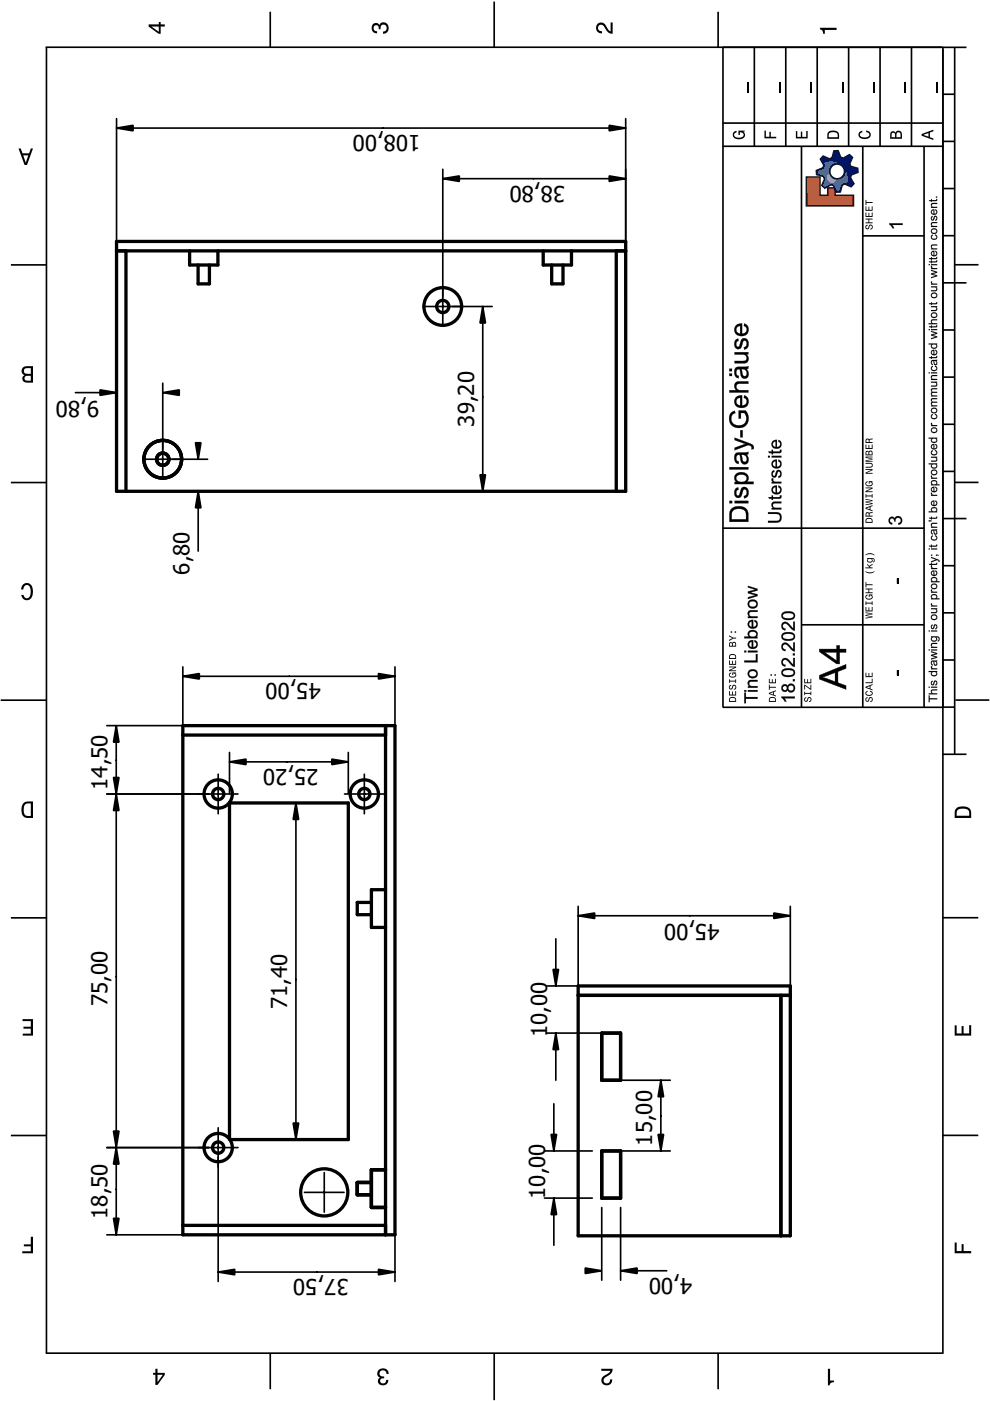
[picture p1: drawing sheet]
<svg xmlns="http://www.w3.org/2000/svg" width="210mm" height="297mm" viewBox="0 0 210 297" stroke-linecap="round" stroke-linejoin="round" font-family="sans-serif">
<defs><g id="words">
<g font-size="4.7">
<text x="89.1" y="28.6" transform="rotate(180 89.1 28.6)">108,00</text>
<text x="119.8" y="39.3" transform="rotate(180 119.8 39.3)">38,80</text>
<text x="21" y="85.1" transform="rotate(180 21 85.1)">9,80</text>
<text x="100.5" y="90.5" transform="rotate(-90 100.5 90.5)">39,20</text>
<text x="40.2" y="121.8" transform="rotate(-90 40.2 121.8)">6,80</text>
<text x="68" y="144.8" transform="rotate(180 68 144.8)">45,00</text>
<text x="22.8" y="167.5" transform="rotate(-90 22.8 167.5)">14,50</text>
<text x="67.6" y="163" transform="rotate(180 67.6 163)">25,20</text>
<text x="152.6" y="196" transform="rotate(180 152.6 196)">45,00</text>
<text x="22.8" y="213.4" transform="rotate(-90 22.8 213.4)">75,00</text>
<text x="60.9" y="214" transform="rotate(-90 60.9 214)">71,40</text>
<text x="116" y="219.9" transform="rotate(-90 116 219.9)">10,00</text>
<text x="138.3" y="242.9" transform="rotate(-90 138.3 242.9)">15,00</text>
<text x="115.6" y="254.2" transform="rotate(-90 115.6 254.2)">10,00</text>
<text x="22.8" y="258.5" transform="rotate(-90 22.8 258.5)">18,50</text>
<text x="73.9" y="271.2" transform="rotate(180 73.9 271.2)">37,50</text>
<text x="146.8" y="270.9" transform="rotate(180 146.8 270.9)">4,00</text>
</g>
</g></defs>
<g fill="none" stroke="#000" stroke-width=".35">
<path d="M9.7 10h195.2M9.9 10v276.9M57.3 2.5v7.5M104.8 .3v9.7M152.3 2.5v7.5M153.3 10v140M159.9 10v21M166.6 10v21M173.3 10v21M179.9 10v21M186.6 10v21M193.3 10v21"/>
<path d="M199.9 20h2.5M199.9 10v277M202.4 10v149.9M153.3 31h46.7M153.3 26.1h46.7M169.9 31v119M182.9 31v119M195.9 31v119M199.9 40h2.5M199.9 30h2.5M2.3 56.2h7.5M182.9 50h13"/>
<path d="M199.9 60h5M199.9 50h2.5M202.4 56.1h5.1M199.9 70h2.5M199.9 80h2.5M199.9 90h2.5M199.9 99.9h2.5M2.3 102.3h7.5M153.2 112h42.8M199.9 109.9h5M199.9 119.9h2.5M202.4 102.3h5.1"/>
<path d="M169.9 132.5h26M199.9 129.9h2.5M199.9 139.9h2.5M.1 148.5h9.8M199.9 159.9h5M202.4 149.9l-49.1 .1M202.6 148.4h7.2M2.3 194.6h7.5M199.9 194.6h7.5M2.3 240.7h7.5M199.9 240.7h7.5M9.7 286.9h190.1"/>
<path d="M57.3 287v7.5M104.8 286.9v10M152.3 287v7.5"/>
</g>
<g fill="#000">
<path d="M31.5 5.2v.4l2.1 1.6h.5v-1.6h.8v-.4h-.8v-.5h-.4v.5zM32.1 5.6h1.6v1.1z" fill-rule="evenodd"/>
<path d="M79 5.1a.86 .86 0 0 1 1.4 .2 1.06 1.06 0 0 1 1.3-.5 1.06 1.06 0 0 1 .7 1.2 1.1 1.1 0 0 1-1.2 1.2v-.5a.71 .71 0 0 0 .8-1 .71 .71 0 0 0-1.3-.1v.6h-.4a.61 .61 0 0 0-.3-.8 .61 .61 0 0 0-.8 .2 .61 .61 0 0 0 .2 .9l.5 .1v.5a1.15 1.15 0 0 1-1.1-.7 1.15 1.15 0 0 1 .2-1.3z" fill-rule="evenodd"/>
<path d="M126.7 5.1a1.22 1.22 0 0 1 2 .7l.3 .6 .5 .3v-1.9h.4v2.4a1.8 1.8 0 0 1-1.7-1.4 .71 .71 0 0 0-.9-.6 .71 .71 0 0 0-.5 .9 .71 .71 0 0 0 .8 .5v.5a1.18 1.18 0 0 1-1.2-.7 1.18 1.18 0 0 1 .3-1.3z" fill-rule="evenodd"/>
<path d="M173.9 5.9h3.5v.4h-2.5v.9h-.4a.77 .77 0 0 0-.6-1z" fill-rule="evenodd"/>
<path d="M3.9 31.5l1.3 3.5h.5l1.3-3.5h-.5l-.3 1h-1.4l-.4-1zM4.9 32.9h1.1l-.5 1.6z" fill-rule="evenodd"/>
<path d="M155.6 28l.6-.3v.4h-.3a.49 .49 0 0 0-.3 .5 .49 .49 0 0 0 .3 .4 1.2 1.2 0 0 0 1.8-.4 .66 .66 0 0 0-.8-.6v.6h-.3v-.9h1.3v.2h-.3l.3 .3a.85 .85 0 0 1-.7 1.3 1.36 1.36 0 0 1-1.9-.9z" fill-rule="evenodd"/>
<path d="M162.1 27.7h.3v1.3h.7v-1.1h.3v1.1h1.2v.3h-2.5z" fill-rule="evenodd"/>
<path d="M168.7 27.8h.3v1.2h.8v-1.1h.3v1.1h.8v-1.2h.3v1.6h-2.5z" fill-rule="evenodd"/>
<path d="M174.5 33.1l-.6 .6 .8 1.3-.2 .6-1.4 .5v.9l1.5 .4 .2 .5-.5 1.4 .6 .6 1.3-.8 .6 .2 .5 1.4h.9l.4-1.4 .5-.3 1.4 .6 .5-.7-.7-1.2 .2-.6 1.4-.6-.1-.8-1.4-.4-.3-.6 .6-1.3-.6-.6-1.3 .7-.6-.2-.5-1.4-.9 .1-.4 1.4-.5 .3zM175.9 36.3a1.6 1.6 0 0 1 3.2 0 1.6 1.6 0 0 1-3.2 0z" fill-rule="evenodd"/>
<path d="M175.7 27.9a1.56 1.56 0 0 0-.3 1.5h2.5v-.8a1.37 1.37 0 0 0-2.2-.7zM175.9 28.2l.3-.1a1.03 1.03 0 0 1 1.4 .5v.5h-1.9l.1-.7z" fill-rule="evenodd"/>
<path d="M182.2 28l.6-.3v.3l-.2 .1a.47 .47 0 0 0-.3 .4 .47 .47 0 0 0 .3 .5 1.21 1.21 0 0 0 1.7-.4 .64 .64 0 0 0-.7-.6v-.3a.89 .89 0 0 1 1 .7 .89 .89 0 0 1-.7 1 1.38 1.38 0 0 1-1.9-.8z" fill-rule="evenodd"/>
<path d="M188.9 28l-.2 1.4h2.5v-.9a.7 .7 0 0 0-.5-.8 .7 .7 0 0 0-.8 .4 .6 .6 0 0 0-1-.1zM189.1 28.2l.3-.1 .3 .2 .1 .8h-.8zM190.2 28.2l.3-.2a.41 .41 0 0 1 .4 .5v.6h-.8z" fill-rule="evenodd"/>
<path d="M195.4 28.4v.4l2.5 .9v-.3l-.7-.3v-1l.7-.3v-.3zM195.8 28.6l1.1-.4v.8z" fill-rule="evenodd"/>
<path d="M171 37.5h2.8v3.9h1.7v-1.6h1.5v1.6h4v2.2h-10z" fill-rule="evenodd"/>
<path d="M183.6 47.8a.48 .48 0 0 0 .1 .8 .48 .48 0 0 0 .7-.6 .28 .28 0 0 1 .4-.2 .28 .28 0 0 1 0 .5l-.3 .2v.2a.5 .5 0 0 0 .6-.7 .5 .5 0 0 0-.9-.1l-.1 .3a.28 .28 0 0 1-.4 .2 .28 .28 0 0 1-.1-.4 .28 .28 0 0 1 .4-.2v-.2zM183.5 46.3v.2h.6v.6h-.6v.2h1.5v-.2h-.7v-.6h.7v-.2zM183.5 45.1v.9h1.5v-1h-.2v.8h-.5v-.7h-.2v.7h-.4v-.7zM183.5 43.8v.9h1.5v-1h-.2v.8h-.5v-.7h-.2v.7h-.4v-.7zM183.5 42.4v1.1h.2v-.5h1.3v-.2h-1.3v-.4z" fill-rule="evenodd"/>
<path d="M4.9 77.9a.95 .95 0 0 0 .3 1.6 .86 .86 0 0 0-.4 1.1 .86 .86 0 0 0 1 .5h1.2v-3.5h-1.3zM5.4 79.8l1.1-.1v1h-.7a.52 .52 0 0 1-.6-.3 .52 .52 0 0 1 .2-.6zM5.2 78.2l1.3-.1v1.2h-.7a.62 .62 0 0 1-.7-.4 .62 .62 0 0 1 .1-.7z" fill-rule="evenodd"/>
<path d="M183.7 109.9l-.2 .3v.7h1.5v-.5a.82 .82 0 0 0-1.3-.5zM183.8 110.1h.9l.1 .6h-1.1zM183.6 108.7l-.1 .8h1.5v-.2h-.6a.45 .45 0 0 1 .1-.5 .45 .45 0 0 1 .5 0v-.3l-.7 .3-.2-.2zM183.7 108.9h.4l.1 .4h-.5zM183.5 107.6v.3l1.5 .5v-.2l-.4-.1v-.6l.4-.2v-.2zM183.7 107.8l.7-.3v.5zM183.5 105.8v.2l1.3 .1-1.3 .3v.1l1.3 .3-1.3 .1v.2l1.5-.2v-.2l-1.3-.2 1.3-.3v-.1zM183.5 104.8v.7h.2v-.2h1.1v.2h.2v-.7h-.2v.3h-1.1v-.3zM183.5 103.4v.1h1.2l-1.2 .6v.2h1.5v-.1h-1.2l1.2-.6v-.2zM183.6 102.2a.6 .6 0 0 0 0 .7 .6 .6 0 0 0 .7 .2 .63 .63 0 0 0 .7-.7l-.2-.2 .2-.2h-.8v.6h.2v-.4l.4 .2a.6 .6 0 0 1-.5 .5 .6 .6 0 0 1-.6-.5l.3-.2v-.2zM183.5 99.5v.1h1.2l-1.2 .6v.2h1.5v-.1h-1.2l1.2-.6v-.2zM183.5 98.1v.2h.9a.33 .33 0 0 1 .5 .3 .33 .33 0 0 1-.5 .4h-.9v.2h.9a.52 .52 0 0 0 .6-.6 .52 .52 0 0 0-.6-.5zM183.5 96.8v.3l1.3 .2-1.3 .3v.3h1.5v-.2h-1.4l1.4-.3v-.1l-1.4-.3h1.4v-.2zM183.6 95.7l-.1 .8h1.5v-.5a.42 .42 0 0 0-.3-.5 .42 .42 0 0 0-.5 .3l-.2-.2zM183.7 95.8h.4v.5h-.4zM184.4 95.8h.4v.5h-.5zM183.5 94.3v.9h1.5v-.9h-.2v.7h-.5v-.7h-.2v.7h-.4v-.7zM183.6 93.1l-.1 .8h1.5v-.2h-.6a.45 .45 0 0 1 .1-.5 .45 .45 0 0 1 .5 0v-.3l-.7 .3-.2-.2zM183.7 93.3h.4l.1 .4h-.5z" fill-rule="evenodd"/>
<path d="M4.9 124a1.2 1.2 0 0 1 1.2-.3 1.2 1.2 0 0 1 .8 .9 2.22 2.22 0 0 1-.7 2.6 1.2 1.2 0 0 1-1.7-1.1h.5a.7 .7 0 0 0 .5 .7 .7 .7 0 0 0 .8-.3 1.69 1.69 0 0 0-.6-2.5 .9 .9 0 0 0-.8 1h-.5z" fill-rule="evenodd"/>
<path d="M183.5 129.8v.2l1.3 .2-1.3 .2v.2l1.3 .2-1.3 .2v.1l1.5-.2v-.2l-1.3-.2 1.3-.2v-.2zM183.5 128.7v.9h1.5v-.9h-.2v.7h-.5v-.6h-.2v.6h-.4v-.7zM183.5 127.5v.8h.2v-.3h1.1v.3h.2v-.8h-.2v.3h-1.1v-.3zM183.6 126.2a.6 .6 0 0 0 0 .7 .6 .6 0 0 0 .7 .2 .63 .63 0 0 0 .7-.6l-.2-.3 .2-.2h-.8v.6h.2v-.4l.4 .2a.6 .6 0 0 1-.5 .5 .6 .6 0 0 1-.6-.4l.3-.2v-.2zM183.5 124.8v.2h.6v.6h-.6v.2h1.5v-.2h-.7v-.6h.7v-.2zM183.5 123.4v1.1h.2v-.4h1.3v-.2h-1.3v-.5zM183.5 121.1a1.22 1.22 0 0 0 1.9 0 1.84 1.84 0 0 1-1.9 0zM183.8 119.5v.3l.6 .5h-.9v.2h1.5v-.2h-.4l-.2-.2 .6-.3v-.2l-.7 .4zM183.8 118.3v.2h.2l-.1 .1a.57 .57 0 0 0 .5 .7 .57 .57 0 0 0 .6-.6l-.2-.2a.31 .31 0 0 1 .5 .1 .31 .31 0 0 1-.2 .5v.1a.47 .47 0 0 0 .4-.5 .47 .47 0 0 0-.5-.4zM184.1 118.6l.5-.1 .3 .2a.42 .42 0 0 1-.5 .4 .42 .42 0 0 1-.4-.4zM183.5 117.6v.2a1.85 1.85 0 0 1 1.9 0 1.32 1.32 0 0 0-1.9-.2z" fill-rule="evenodd"/>
<path d="M154.8 147.9l-.2 .3v.6h1.5v-.5a.82 .82 0 0 0-1.3-.4zM154.9 148.1h.9l.1 .5h-1.1zM154.6 146.5v1h1.5v-1h-.2v.8h-.5v-.7h-.2v.7h-.4v-.8zM154.7 145.4a.48 .48 0 0 0 .1 .8 .48 .48 0 0 0 .6-.6 .28 .28 0 0 1 .4-.2 .28 .28 0 0 1 .1 .4l-.3 .3v.1a.5 .5 0 0 0 .5-.6 .5 .5 0 0 0-.8-.2l-.1 .4a.28 .28 0 0 1-.4 .1 .28 .28 0 0 1-.1-.3 .28 .28 0 0 1 .3-.2v-.2zM154.6 144v.8h.2v-.3h1.1v.3h.2v-.8h-.2v.3h-1.1v-.3zM154.7 142.8a.6 .6 0 0 0 0 .7 .6 .6 0 0 0 .6 .2 .63 .63 0 0 0 .8-.7l-.2-.3 .2-.1h-.8v.5h.1v-.3l.5 .2a.6 .6 0 0 1-.6 .5 .6 .6 0 0 1-.6-.5l.3-.2v-.2zM154.6 141.3v.2h1.2l-1.2 .6v.2h1.5v-.2h-1.3l1.3-.6v-.2zM154.6 140v1h1.5v-1h-.2v.8h-.5v-.7h-.2v.7h-.4v-.8zM154.8 138.8l-.2 .3v.6h1.5v-.5a.82 .82 0 0 0-1.3-.4zM154.9 138.9l.9 .1 .1 .5h-1.1zM154.7 136.2l-.1 .9h1.5v-.6a.42 .42 0 0 0-.3-.4 .42 .42 0 0 0-.5 .2l-.2-.2zM154.8 136.4h.3l.1 .5h-.4zM155.4 136.4l.4-.1 .1 .6h-.5zM154.6 134.7v.2l.7 .4-.7 .4v.2l.9-.5h.6v-.2h-.6zM155.8 133.9v.3h.3v-.3zM154.9 133.9v.3h.3v-.3z" fill-rule="evenodd"/>
<path d="M163.2 147.9l-.2 .3v.6h1.5v-.5a.82 .82 0 0 0-1.3-.4zM163.3 148.1h.9l.1 .5h-1.1zM163 146.9v.2l1.5 .6v-.2l-.4-.2v-.6l.4-.1v-.2zM163.2 147l.7-.2v.4zM163 145.2v1.1h.2v-.5h1.3v-.2h-1.3v-.4zM163 143.9v1h1.5v-1h-.2v.8h-.5v-.7h-.2v.7h-.4v-.8zM164.2 143v.3h.3v-.3zM163.4 143v.3h.3v-.3z" fill-rule="evenodd"/>
<path d="M170.6 148a.48 .48 0 0 0 .2 .8 .48 .48 0 0 0 .6-.6 .28 .28 0 0 1 .4-.2 .28 .28 0 0 1 .1 .4l-.4 .3v.2a.5 .5 0 0 0 .6-.7 .5 .5 0 0 0-.9-.2l-.1 .4a.28 .28 0 0 1-.4 .1 .28 .28 0 0 1-.1-.3 .28 .28 0 0 1 .4-.2v-.2zM170.5 146.6v.8h.2v-.3h1.1v.3h.2v-.8h-.2v.3h-1.1v-.3zM170.5 145.2v1h.2v-.8l1.3 .8v-1h-.2v.8zM170.5 143.9v1h1.5v-1h-.2v.8h-.5v-.7h-.2v.7h-.4v-.8z" fill-rule="evenodd"/>
<path d="M183.6 148a.48 .48 0 0 0 .1 .8 .48 .48 0 0 0 .7-.6 .28 .28 0 0 1 .4-.2 .28 .28 0 0 1 0 .4l-.3 .3v.2a.5 .5 0 0 0 .6-.7 .5 .5 0 0 0-.9-.2l-.1 .4a.28 .28 0 0 1-.4 .1 .28 .28 0 0 1-.1-.3 .28 .28 0 0 1 .4-.2v-.2zM183.6 146.7a.51 .51 0 0 0 .3 .8 .67 .67 0 0 0 .9 0 .67 .67 0 0 0 .1-.9l-.4-.1v.2l.3 .2a.6 .6 0 0 1-.5 .4 .6 .6 0 0 1-.6-.4l.3-.2v-.2zM183.5 145.6v.2l1.5 .6v-.2l-.4-.2v-.6l.4-.1v-.2zM183.7 145.7l.7-.2v.4zM183.5 144.7v.2h1.5v-1h-.2v.8zM183.5 142.6v1h1.5v-1h-.2v.8h-.5v-.7h-.2v.7h-.4v-.8z" fill-rule="evenodd"/>
<path d="M4.9 170.4a1.98 1.98 0 0 0 .6 3h1.5v-3.5l-1.7 .1zM5.2 170.7l.3-.3 1-.1v2.7l-1-.1a1.82 1.82 0 0 1-.3-2.2z" fill-rule="evenodd"/>
<path d="M202.9 171.3a2.19 2.19 0 0 0-.5 2.1h3.5v-1.1a1.42 1.42 0 0 0-1.7-1.3zM203.1 171.7a2.14 2.14 0 0 1 2.3 .2l.1 1.1h-2.7l.1-1.1z" fill-rule="evenodd"/>
<path d="M4.8 216.1h2.2v3.5h-2.2v-.5h1.7v-1h-1.5v-.4h1.5v-1.2h-1.7z" fill-rule="evenodd"/>
<path d="M202.4 217.4h.4v1.7h1.1v-1.6h.4v1.6h1.2v-1.7h.4v2.2h-3.5z" fill-rule="evenodd"/>
<path d="M6.5 262.2h.5v3.5h-2.3v-.4h1.8v-1.1h-1.4v-.4h1.4z" fill-rule="evenodd"/>
<path d="M202.4 263.4h.4v1.9h1.1v-1.5h.4v1.5h1.6v.4h-3.5z" fill-rule="evenodd"/>
<path d="M32.9 290.2v.9h-.5v.4h.5v2.1h.5l1.5-2.1v-.4h-1.5v-.9zM33.4 291.5h1.1l-1.1 1.5z" fill-rule="evenodd"/>
<path d="M80.3 290.4a1.24 1.24 0 0 1 1.4-.2 1.24 1.24 0 0 1 .7 1.1h-.4a.71 .71 0 0 0-1-.8 .71 .71 0 0 0-.1 1.3h.6v.4a.61 .61 0 0 0-.8 .3 .61 .61 0 0 0 .2 .8 .61 .61 0 0 0 .8-.2l.2-.5h.4a1.12 1.12 0 0 1-1 1.2 1.12 1.12 0 0 1-1.2-1l.1-.4 .3-.3a.98 .98 0 0 1-.2-1.7z" fill-rule="evenodd"/>
<path d="M127.5 290.2h2.4a1.8 1.8 0 0 1-1.4 1.7 .71 .71 0 0 0-.5 .9 .71 .71 0 0 0 .8 .5 .71 .71 0 0 0 .6-.8h.4a1.18 1.18 0 0 1-1 1.3 1.18 1.18 0 0 1-1.3-1.1 1.18 1.18 0 0 1 1-1.3l.6-.3 .3-.5h-1.9z" fill-rule="evenodd"/>
<path d="M175.5 290.2h.5v2.5h.8v.4a.77 .77 0 0 0-.9 .6h-.4z" fill-rule="evenodd"/>
</g>
<path d="M158.6 17.5v2.2M165.3 17.5v2.2M172 17.5v2.2M178.6 17.5v2.2M185.3 17.5v2.2M192 17.5v2.2M198.6 17.5v2.2" fill="none" stroke="#000" stroke-width=".25"/>
<g fill="#000">
<path d="M188.5 47.3h2.9v.4h-2.2l.4 .7h-.4l-.7-.8zM188.6 109.8l.7-.2 .4 .3a.89 .89 0 0 1 1.5 0 .89 .89 0 0 1-.7 1.4l-.1-.4a.57 .57 0 0 0 .6-.7 .57 .57 0 0 0-.7-.4 .57 .57 0 0 0-.4 .8l-.3-.1a.49 .49 0 0 0-.4-.6 .49 .49 0 0 0-.6 .5 .49 .49 0 0 0 .6 .5l-.1 .3a.87 .87 0 0 1-.5-1.4zM190.2 122.6h.3v1.1h-.3zM190.2 142.1h.3v1.1h-.3z"/>
<path d="M188.5 47.3h2.9v.4h-2.2l.4 .7h-.4l-.7-.8zM188.5 47.3v.3l.7 .8h.4l-.5-.7h2.3v-.4z"/>
<path d="M155 108a2.14 2.14 0 0 1 3.6 .7l.1 1.9h-4v-1.9zM155.5 108.2l-.3 .6-.1 1.3h3.1v-.8a1.35 1.35 0 0 0-1.9-1.4zM154.7 106.2h.5v.5h-.5zM155.8 106.2h2.9v.5h-2.9zM156 103.6l.5-.2 .1 .4a.65 .65 0 0 0-.5 .6 .65 .65 0 0 0 .5 .7l.2-.3a1.32 1.32 0 0 1 1.2-1.5 1.27 1.27 0 0 1 .7 1.2 1.27 1.27 0 0 1-.9 1.1l-.1-.4a.7 .7 0 0 0 .6-.7 .7 .7 0 0 0-.6-.7l-.2 .2a1.66 1.66 0 0 1-1 1.6 1.18 1.18 0 0 1-.5-2zM156 100.5a1.5 1.5 0 0 1 1.8-.3 1.5 1.5 0 0 1 .8 1.6l-.2 .3h1.4v.5h-4v-.4h.3a1.08 1.08 0 0 1-.1-1.7zM156.4 100.8a.81 .81 0 0 0-.2 1.1 .81 .81 0 0 0 1 .3 .83 .83 0 0 0 1.1-.8 .83 .83 0 0 0-1.1-.8zM154.7 99h4v.5h-4zM156 96.1l.4-.1 2.3-.2v.5l-.4 .1a1.19 1.19 0 0 1-.4 2.1 1.19 1.19 0 0 1-1-1.5v-.3a.41 .41 0 0 0-.5-.2 .41 .41 0 0 0-.3 .4l.1 .7 .5 .3-.1 .5a1.41 1.41 0 0 1-.6-2.3zM157.2 96.4l.2 .8a.52 .52 0 0 0 .5 .7 .52 .52 0 0 0 .4-.7 .88 .88 0 0 0-1.1-.8zM155.8 92.8l2.9 1.1a1.05 1.05 0 0 1 1.1 1.3l-.5 .1a.65 .65 0 0 0-.6-.9l-2.9 1.1v-.6l2.3-.8-2.3-.8zM157 91.2h.5v1.5h-.5zM155 87.6l.8-.5 .1 .5a1.4 1.4 0 0 0-.7 1.8 1.4 1.4 0 0 0 1.8 .8 1.56 1.56 0 0 0 .8-2.6h-.7v1.1h-.5v-1.7h1.5a2.12 2.12 0 0 1-.5 3.5 2.12 2.12 0 0 1-3-1.8zM156.1 84.2l.5-.3 .7-.1v2.2a.84 .84 0 0 0 1-.7 .84 .84 0 0 0-.6-1l.1-.5a1.42 1.42 0 0 1 .8 2 1.42 1.42 0 0 1-2 .6 1.33 1.33 0 0 1-.5-2.2zM156.4 84.5a.81 .81 0 0 0-.2 .9 .81 .81 0 0 0 .7 .6v-1.7zM155.9 81.2l.7-.3h2.1v.5h-1.9a.71 .71 0 0 0-.7 .8 .71 .71 0 0 0 1 .5h1.6v.5h-4v-.5h1.4a1.18 1.18 0 0 1-.2-1.5zM156 78l.4-.2 2.3-.2v.5l-.4 .1a1.19 1.19 0 0 1-.4 2.1 1.19 1.19 0 0 1-1-1.5v-.3a.41 .41 0 0 0-.5-.2 .41 .41 0 0 0-.3 .4l.1 .8 .5 .2-.1 .5a1.41 1.41 0 0 1-.6-2.2zM157.2 78.3l.2 .8a.52 .52 0 0 0 .5 .7 .52 .52 0 0 0 .4-.8 .88 .88 0 0 0-1.1-.7zM154.6 79.2h.6v.5h-.6zM154.6 78.2h.6v.5h-.6zM155.8 74.7h2.9v.4h-.5a1.03 1.03 0 0 1 .5 1.3 1.03 1.03 0 0 1-1.1 .6h-1.8v-.5h1.6a.73 .73 0 0 0 .9-.7 .73 .73 0 0 0-1-.6h-1.5zM156 72.1l.5-.3 .1 .5a.65 .65 0 0 0-.5 .6 .65 .65 0 0 0 .5 .6l.2-.3a1.32 1.32 0 0 1 1.2-1.5 1.27 1.27 0 0 1 .7 1.3 1.27 1.27 0 0 1-.9 1.1l-.1-.5a.7 .7 0 0 0 .6-.7 .7 .7 0 0 0-.6-.7l-.2 .3a1.66 1.66 0 0 1-1 1.5 1.18 1.18 0 0 1-.5-1.9zM156.1 69l.5-.3 .7-.1v2.1a.84 .84 0 0 0 1-.6 .84 .84 0 0 0-.6-1l.1-.5a1.42 1.42 0 0 1 .8 1.9 1.42 1.42 0 0 1-2 .7 1.33 1.33 0 0 1-.5-2.2zM156.4 69.3a.81 .81 0 0 0-.2 .9 .81 .81 0 0 0 .7 .5v-1.6z"/>
<path d="M155 107.9a2.17 2.17 0 0 1 3.7 .8v2h-4.1l.1-2zM155 108l-.3 .7v1.9h4l-.1-1.4a1.78 1.78 0 0 0-2.3-1.8l-.9 .2zM155.5 108.2l-.3 .4-.1 1.5h3.1v-.8a1.22 1.22 0 0 0-1.6-1.4l-.7 .1zM155.4 108.2a1.77 1.77 0 0 1 2.8 .6v1.3h-3.1v-1.4zM154.6 106.2h.7v.5h-.7zM154.7 106.2v.5h.5v-.5zM155.7 106.2h3v.5h-3zM155.8 106.2v.5h2.9v-.5zM155.9 103.6l.6-.3 .1 .5a.64 .64 0 0 0-.5 .6 .64 .64 0 0 0 .5 .6l.3-.6a.94 .94 0 0 1 .3-1 .94 .94 0 0 1 1.1 0 1.35 1.35 0 0 1-.5 2.3l-.1-.6a.67 .67 0 0 0 .6-.6 .67 .67 0 0 0-.6-.7l-.2 .4a1.34 1.34 0 0 1-1 1.4l-.6-.3a1.57 1.57 0 0 1 0-1.7zM156 103.6a1.08 1.08 0 0 0-.3 1.2 1.08 1.08 0 0 0 1 .7l.5-.4 .2-.7a.49 .49 0 0 1 .5-.6 .49 .49 0 0 1 .4 .6l-.1 .6-.5 .2 .1 .4a1.23 1.23 0 0 0 .9-1.1 1.23 1.23 0 0 0-.9-1.2 1.39 1.39 0 0 0-1 1.5l-.1 .3a.62 .62 0 0 1-.7-.5 .62 .62 0 0 1 .4-.7l.2-.1-.1-.4zM156 100.5a1.53 1.53 0 0 1 1.8-.3 1.53 1.53 0 0 1 .8 1.6l-.2 .4 1.4-.1v.6h-4.1v-.5h.4a1.04 1.04 0 0 1-.1-1.7zM156.1 100.5a1.05 1.05 0 0 0 .1 1.7h-.4v.4h4v-.5l-1.5 .1a1.18 1.18 0 0 0 .2-1.5 1.18 1.18 0 0 0-1.3-.6l-.8 .2zM156.4 100.9a.78 .78 0 0 0-.1 1 .78 .78 0 0 0 .9 .3 .81 .81 0 0 0 1.1-.8 .81 .81 0 0 0-1.1-.8zM156.3 100.8a1.29 1.29 0 0 1 2 .6 1.22 1.22 0 0 1-1.1 .8 1.22 1.22 0 0 1-1.1-.8zM154.6 99h4.1v.6h-4.1zM154.7 99v.5h4v-.5zM156 96.1l.3-.2h1.8l.6-.2v.6l-.4 .1a1.27 1.27 0 0 1-.2 2.1 1.21 1.21 0 0 1-1.2-1.5l-.1-.6a.74 .74 0 0 0-.7 .7 .74 .74 0 0 0 .6 .8l-.1 .5a1.21 1.21 0 0 1-.9-1.8zM156 96.1a1.42 1.42 0 0 0 .6 2.3l.1-.5a.77 .77 0 0 1-.6-.6 .77 .77 0 0 1 .2-.7l.5-.2 .3 1.3a.86 .86 0 0 0 1.2 .7 .86 .86 0 0 0 .4-1.3l-.5-.7 .5-.1v-.5l-.6 .2h-1.8zM157.2 96.4l.2 .8a.49 .49 0 0 0 .5 .7 .49 .49 0 0 0 .4-.7l-.4-.7zM157.2 96.4a.9 .9 0 0 1 1 .4 .9 .9 0 0 1-.1 1.1 .56 .56 0 0 1-.7-.7zM155.7 92.8l3.7 1.4a.73 .73 0 0 1 .4 1l-.5 .1v-.6l-.6-.3-3 1.1v-.6l2.4-.8-2.4-.8zM155.8 92.8v.5l2.3 .8-2.3 .8v.6l3-1.1a.6 .6 0 0 1 .5 .9l.4-.1a1.02 1.02 0 0 0-1-1.3zM156.9 91.2h.6v1.6h-.6zM157 91.2v1.5h.5v-1.5zM154.9 87.5l.9-.4 .1 .5a1.33 1.33 0 0 0-.8 1.2 1.33 1.33 0 0 0 .7 1.2 2.11 2.11 0 0 0 2.1-.3 1.82 1.82 0 0 0-.1-2.1h-.7v1.2h-.5v-1.8h1.5a2.15 2.15 0 0 1-.5 3.6 2.15 2.15 0 0 1-3-1.9v-.5zM155 87.6a2.03 2.03 0 0 0 1.5 3.1 2.03 2.03 0 0 0 2-2.8l-.4-.9h-1.5v1.7h.5v-1.2h.7a1.64 1.64 0 0 1 .1 2.3 1.64 1.64 0 0 1-2.2 .2 1.36 1.36 0 0 1-.7-1.3 1.36 1.36 0 0 1 .9-1.1l-.1-.5zM156.1 84.2a1.36 1.36 0 0 1 1.3-.4l-.1 2.2a.83 .83 0 0 0 1-.7 .83 .83 0 0 0-.6-1l.1-.5a1.45 1.45 0 0 1 .8 2 1.45 1.45 0 0 1-2 .6 1.36 1.36 0 0 1-.5-2.2zM156.1 84.2a1.44 1.44 0 0 0 .8 2.3 1.44 1.44 0 0 0 1.8-1.7l-.2-.5-.7-.5-.1 .5a.85 .85 0 0 1 .6 1.1 .85 .85 0 0 1-1 .6v-2.2l-.7 .1zM156.4 84.5a.79 .79 0 0 0-.2 .9 .79 .79 0 0 0 .7 .5v-1.6zM156.4 84.5l.6-.2v1.7a.8 .8 0 0 1-.9-.5 .8 .8 0 0 1 .3-1zM155.9 81.1l.7-.3h2.1v.6h-1.9a.68 .68 0 0 0-.6 .8 .68 .68 0 0 0 .9 .5h1.6v.5h-4.1v-.5h1.5a1.13 1.13 0 0 1-.2-1.6zM155.9 81.2a1.15 1.15 0 0 0 .3 1.6l-1.5-.1v.5h4v-.5l-1.6 .1a.74 .74 0 0 1-1-.6 .74 .74 0 0 1 .7-.9l1.9 .1v-.5h-2.1zM156 77.9l.3-.1 1.8-.1 .6-.1v.5l-.4 .1a1.27 1.27 0 0 1-.2 2.1 1.21 1.21 0 0 1-1.2-1.5l-.1-.5a.74 .74 0 0 0-.7 .6 .74 .74 0 0 0 .6 .8l-.1 .5a1.21 1.21 0 0 1-.9-1.7zM156 78a1.42 1.42 0 0 0 .6 2.2l.1-.5a.77 .77 0 0 1-.6-.5 .77 .77 0 0 1 .2-.8l.5-.2 .3 1.4a.86 .86 0 0 0 1.2 .6 .86 .86 0 0 0 .4-1.3l-.5-.7 .5-.1v-.5l-.6 .2h-1.8zM157.2 78.3l.2 .8a.49 .49 0 0 0 .5 .6 .49 .49 0 0 0 .4-.7l-.4-.7zM157.2 78.2a.9 .9 0 0 1 1 .4 .9 .9 0 0 1-.1 1.1 .56 .56 0 0 1-.7-.6zM154.6 79.2h.6v.5h-.6zM154.6 79.2v.5h.6v-.5zM154.6 78.2h.6v.5h-.6zM154.6 78.2v.5h.6v-.5zM155.7 74.6h3v.5h-.5a1.05 1.05 0 0 1 .5 1 1.05 1.05 0 0 1-.7 .9l-2.3 .1v-.6h2.2a.72 .72 0 0 0 .3-.9 .72 .72 0 0 0-.9-.4h-1.6zM155.8 74.7v.5l1.5-.1a.75 .75 0 0 1 1 .7 .75 .75 0 0 1-.9 .8l-1.6-.1v.5h1.8a1.01 1.01 0 0 0 1.1-.7 1.01 1.01 0 0 0-.6-1.2h.6v-.4zM155.9 72.1l.6-.3 .1 .5a.64 .64 0 0 0-.5 .6 .64 .64 0 0 0 .5 .6l.3-.6a.94 .94 0 0 1 .3-1 .94 .94 0 0 1 1.1-.1 1.35 1.35 0 0 1-.5 2.3l-.1-.5a.67 .67 0 0 0 .6-.6 .67 .67 0 0 0-.6-.7l-.2 .3a1.34 1.34 0 0 1-1 1.5l-.6-.4a1.57 1.57 0 0 1 0-1.6zM156 72.1a1.08 1.08 0 0 0-.3 1.2 1.08 1.08 0 0 0 1 .7l.5-.4 .2-.7a.49 .49 0 0 1 .5-.7 .49 .49 0 0 1 .4 .7l-.1 .5-.5 .2 .1 .5a1.23 1.23 0 0 0 .9-1.2 1.23 1.23 0 0 0-.9-1.2 1.39 1.39 0 0 0-1 1.5l-.1 .3a.62 .62 0 0 1-.7-.4 .62 .62 0 0 1 .4-.8h.2l-.1-.5zM156.1 68.9a1.36 1.36 0 0 1 1.3-.3l-.1 2.1a.83 .83 0 0 0 1-.6 .83 .83 0 0 0-.6-1l.1-.5a1.45 1.45 0 0 1 .8 1.9 1.45 1.45 0 0 1-2 .7 1.36 1.36 0 0 1-.5-2.3zM156.1 69a1.44 1.44 0 0 0 .8 2.3 1.44 1.44 0 0 0 1.8-1.7l-.2-.5-.7-.5-.1 .5a.85 .85 0 0 1 .6 1 .85 .85 0 0 1-1 .6v-2.1l-.7 .1zM156.4 69.3a.79 .79 0 0 0-.2 .9 .79 .79 0 0 0 .7 .5v-1.6zM156.4 69.3l.6-.2v1.6a.8 .8 0 0 1-.9-.5 .8 .8 0 0 1 .3-.9z"/>
<path d="M162.8 108.6h1.7a1.14 1.14 0 0 1 1.2 1.1 1.14 1.14 0 0 1-1.2 1.1h-1.7v-.4h1.7a.74 .74 0 0 0 .9-.7 .74 .74 0 0 0-.9-.7h-1.7zM162.8 108.6v.4l1.7-.1a.77 .77 0 0 1 .9 .8 .77 .77 0 0 1-.9 .8l-1.7-.1v.4h1.7a1.1 1.1 0 0 0 1.2-1.1 1.1 1.1 0 0 0-1.2-1.1zM163.7 106.6l.4-.2 1.6-.1v.4h-1.3a.49 .49 0 0 0-.5 .6 .49 .49 0 0 0 .6 .4h1.2v.3h-2.1v-.3h.3l-.3-.4zM163.7 106.6l-.1 .7 .4 .4h-.4v.3h2.1v-.3h-1.2a.52 .52 0 0 1-.6-.4 .52 .52 0 0 1 .5-.6h1.3v-.3h-1.6zM162.9 105.4h.7v-.4h.3v.4h1.3l.1-.4h.4a.55 .55 0 0 1-.1 .6 .55 .55 0 0 1-.5 .2l-1.2-.1v.3h-.3v-.3l-.5 .1zM162.9 105.4l.2 .3h.5v.3h.3v-.3h1.2a.49 .49 0 0 0 .5-.1 .49 .49 0 0 0 0-.6h-.2a.25 .25 0 0 1 0 .3 .25 .25 0 0 1-.3 .1h-1.2v-.3h-.3v.3zM163.8 103.2l.9-.3v1.5a.59 .59 0 0 0 .7-.4 .59 .59 0 0 0-.4-.7v-.4a1.04 1.04 0 0 1 .6 1.5 1.04 1.04 0 0 1-1.5 .3l-.5-.6v-.5zM163.9 103.2a1.01 1.01 0 0 0 .1 1.5 1.01 1.01 0 0 0 1.5-.3 1.01 1.01 0 0 0-.5-1.5v.4a.6 .6 0 0 1 .4 .7 .6 .6 0 0 1-.7 .5v-1.6zM164.1 103.4a.56 .56 0 0 0-.2 .7 .56 .56 0 0 0 .5 .3v-1.1zM164 103.4l.5-.1v1.1a.57 .57 0 0 1-.6-.3 .57 .57 0 0 1 .2-.7zM163.7 101.4l.3 .1a.38 .38 0 0 0 .2 .6h1.5v.4h-2.1v-.3h.3a.5 .5 0 0 1-.2-.8zM163.7 101.4l-.1 .5 .3 .3h-.3v.3h2.1v-.4l-1.1 .1a.46 .46 0 0 1-.6-.1 .46 .46 0 0 1 0-.6zM163.8 99.8l.4-.1v.3a.43 .43 0 0 0-.3 .5 .43 .43 0 0 0 .3 .4l.2-.4a.68 .68 0 0 1 .7-.9 .68 .68 0 0 1 .6 .9 .74 .74 0 0 1-.7 .8v-.3a.52 .52 0 0 0 .4-.5 .52 .52 0 0 0-.3-.5l-.2 .2a.92 .92 0 0 1-.9 1.1l-.3-.3a1.06 1.06 0 0 1 .1-1.2zM163.8 99.8a.77 .77 0 0 0-.2 .9 .77 .77 0 0 0 .7 .5l.3-.2 .4-1a.5 .5 0 0 1 .4 .5 .5 .5 0 0 1-.4 .5l.1 .3a.84 .84 0 0 0 .6-.9 .84 .84 0 0 0-.8-.7l-.3 .2-.4 1a.47 .47 0 0 1-.4-.4 .47 .47 0 0 1 .4-.5l-.1-.3zM163.8 97.7l.9-.3v1.6a.59 .59 0 0 0 .7-.5 .59 .59 0 0 0-.4-.7v-.4a1.04 1.04 0 0 1 .6 1.5 1.04 1.04 0 0 1-1.5 .3l-.5-.6v-.5zM163.9 97.7a1.01 1.01 0 0 0 .1 1.5 1.01 1.01 0 0 0 1.5-.3 1.01 1.01 0 0 0-.5-1.4v.3a.6 .6 0 0 1 .4 .7 .6 .6 0 0 1-.7 .5v-1.6zM164.1 98a.56 .56 0 0 0-.2 .6 .56 .56 0 0 0 .5 .3v-1.1zM164 97.9l.5-.1v1.2a.58 .58 0 0 1-.6-.4 .58 .58 0 0 1 .1-.7zM162.8 96.6h.5v.4h-.5zM162.8 96.7v.3h.4v-.3zM163.6 96.6h2.1v.4h-2.1zM163.6 96.7v.3h2.1v-.3zM162.9 95.7h.7v-.3h.3v.3h1.3l.1-.3 .4-.1a.55 .55 0 0 1-.1 .6 .55 .55 0 0 1-.5 .2h-1.2v.2h-.3v-.2h-.5zM162.9 95.7l.2 .4h.5v.2h.3v-.2h1.2a.49 .49 0 0 0 .5-.2 .49 .49 0 0 0 0-.6l-.2 .1a.25 .25 0 0 1 0 .3 .25 .25 0 0 1-.3 0h-1.2v-.3h-.3v.3zM163.8 93.5l.9-.3v1.6a.59 .59 0 0 0 .7-.5 .59 .59 0 0 0-.4-.7v-.4a1.04 1.04 0 0 1 .6 1.5 1.04 1.04 0 0 1-1.5 .3l-.5-.5v-.6zM163.9 93.5a1.01 1.01 0 0 0 .1 1.5 1.01 1.01 0 0 0 1.5-.3 1.01 1.01 0 0 0-.5-1.4v.3a.6 .6 0 0 1 .4 .7 .6 .6 0 0 1-.7 .5v-1.5zM164.1 93.8a.56 .56 0 0 0-.2 .6 .56 .56 0 0 0 .5 .3v-1.1zM164 93.7l.5-.1v1.2a.57 .57 0 0 1-.6-.4 .57 .57 0 0 1 .2-.6z"/>
<path d="M162.8 108.6h1.7a1.12 1.12 0 0 1 1.2 1.1 1.12 1.12 0 0 1-1.2 1.1h-1.7v-.4h1.7a.76 .76 0 0 0 .9-.7 .76 .76 0 0 0-.9-.7h-1.7zM163.7 106.6l.4-.2h1.6v.3h-1.3a.51 .51 0 0 0-.6 .6 .51 .51 0 0 0 .7 .4h1.2v.3h-2.1v-.3h.3l-.3-.4zM162.9 105.4h.7v-.3h.3v.3h1.3l.2-.3 .3-.1a.51 .51 0 0 1-.1 .6 .51 .51 0 0 1-.5 .1h-1.2v.3h-.3v-.3h-.5zM163.8 103.2l.9-.3v1.6a.6 .6 0 0 0 .7-.5 .6 .6 0 0 0-.4-.7v-.4a1.03 1.03 0 0 1 .5 1.5 1.03 1.03 0 0 1-1.5 .3 1.03 1.03 0 0 1-.2-1.5zM164.1 103.4a.58 .58 0 0 0-.2 .7 .58 .58 0 0 0 .5 .3v-1.1zM163.7 101.4l.3 .1a.46 .46 0 0 0 .1 .5 .46 .46 0 0 0 .5 .1h1.1v.4h-2.1v-.3h.3l-.3-.3zM163.8 99.8l.3-.1 .1 .3a.4 .4 0 0 0-.4 .5 .4 .4 0 0 0 .5 .3l.1-.1a.87 .87 0 0 1 .8-1 .91 .91 0 0 1 .5 .8 .91 .91 0 0 1-.6 .8l-.1-.3a.46 .46 0 0 0 .5-.5 .46 .46 0 0 0-.6-.4v.1a.9 .9 0 0 1-.9 1.1 .87 .87 0 0 1-.2-1.5zM163.8 97.7l.9-.3v1.6a.6 .6 0 0 0 .7-.5 .6 .6 0 0 0-.4-.7v-.3a1.03 1.03 0 0 1 .5 1.4 1.03 1.03 0 0 1-1.5 .3 1.03 1.03 0 0 1-.2-1.5zM164.1 97.9a.58 .58 0 0 0-.2 .7 .58 .58 0 0 0 .5 .4v-1.2zM162.8 96.7h.4v.3h-.4zM163.6 96.7h2.1v.3h-2.1zM162.9 95.7h.7v-.3h.3v.3h1.3l.2-.3 .3-.1a.51 .51 0 0 1-.1 .6 .51 .51 0 0 1-.5 .2h-1.2v.2h-.3v-.2h-.5zM163.8 93.5l.9-.2v1.5a.6 .6 0 0 0 .7-.5 .6 .6 0 0 0-.4-.7v-.3a1.03 1.03 0 0 1 .5 1.4 1.03 1.03 0 0 1-1.5 .3 1.03 1.03 0 0 1-.2-1.5zM164.1 93.8a.58 .58 0 0 0-.2 .6 .58 .58 0 0 0 .5 .4v-1.2z"/>
<path d="M188.6 109.8a.64 .64 0 0 1 1.1 .1 .71 .71 0 0 1 1.2-.4 .93 .93 0 0 1 .4 1 .93 .93 0 0 1-.8 .8l-.1-.4a.55 .55 0 0 0 .6-.6 .55 .55 0 0 0-.8-.5 .55 .55 0 0 0-.3 .8h-.3a.47 .47 0 0 0-.4-.7 .47 .47 0 0 0-.5 .5 .47 .47 0 0 0 .5 .5l-.1 .3a.87 .87 0 0 1-.7-.5 .87 .87 0 0 1 .2-.9zM188.6 109.8a.85 .85 0 0 0 .5 1.4l.1-.3a.5 .5 0 0 1-.6-.5 .5 .5 0 0 1 .6-.5 .5 .5 0 0 1 .4 .6l.3 .1a.58 .58 0 0 1 .4-.8 .58 .58 0 0 1 .7 .4 .58 .58 0 0 1-.6 .7l.1 .4a.89 .89 0 0 0 .7-1.3 .89 .89 0 0 0-1.3-.3l-.2 .3a.63 .63 0 0 0-1.1-.2z"/>
<path d="M190.1 122.6h.4v1.1h-.4zM190.2 122.6v1.1h.3v-1.1z"/>
<path d="M157.8 146.9h.3v.9h2.5v.4h-2.5v.9h-.3zM157.8 146.3h.4v.4h-.4zM158.6 146.3h2v.4h-2zM158.7 144.4l.3-.2h1.6v.3h-1.2a.5 .5 0 0 0-.6 .6 .5 .5 0 0 0 .7 .4h1.1v.3h-2v-.3h.3l-.3-.4zM158.8 142.2a1.03 1.03 0 0 1 1.6-.1 1.03 1.03 0 0 1-.2 1.6 1.02 1.02 0 0 1-1.4-.2 1.02 1.02 0 0 1 0-1.3zM159 142.4a.73 .73 0 0 0 .4 1.1 .73 .73 0 0 0 1-.7 .81 .81 0 0 0-1.4-.4zM157.8 140.1h2.5v-1.4h.3v1.7h-2.8zM157.8 138h.4v.3h-.4zM158.6 138h2v.3h-2zM158.8 136l.9-.3v1.5a.59 .59 0 0 0 .6-.4 .59 .59 0 0 0-.3-.7v-.4a1.01 1.01 0 0 1 .4 1.5 1.01 1.01 0 0 1-1.4 .3 1.01 1.01 0 0 1-.2-1.5zM159 136.2a.57 .57 0 0 0-.1 .6 .57 .57 0 0 0 .5 .4v-1.1zM158.8 133.8a1.02 1.02 0 0 1 1.3-.2 1.02 1.02 0 0 1 .4 1.3l-.1 .1h.2v.3h-2.8v-.3h1l-.3-.6zM159 134.1a.61 .61 0 0 0 0 .8 .61 .61 0 0 0 .8 .1 .56 .56 0 0 0 .6-.7 .56 .56 0 0 0-.8-.4zM158.8 131.7l.9-.3v1.5a.59 .59 0 0 0 .6-.4 .59 .59 0 0 0-.3-.7v-.4a1.01 1.01 0 0 1 .4 1.5 1.01 1.01 0 0 1-1.4 .3 1.01 1.01 0 0 1-.2-1.5zM159 131.9a.57 .57 0 0 0-.1 .7 .57 .57 0 0 0 .5 .3v-1.1zM158.7 129.6l.3-.2h1.6v.3h-1.2a.5 .5 0 0 0-.6 .6 .5 .5 0 0 0 .7 .4h1.1v.3h-2v-.3h.3l-.3-.4zM158.8 127.4a1.03 1.03 0 0 1 1.6 0 1.03 1.03 0 0 1-.2 1.5 1.02 1.02 0 0 1-1.4-.1 1.02 1.02 0 0 1 0-1.4zM159 127.6a.73 .73 0 0 0 .4 1.1 .73 .73 0 0 0 1-.6 .81 .81 0 0 0-1.4-.5zM158.6 124.2l2 .6v.4l-1.5 .4 1.5 .4v.4l-2 .6v-.4l1.6-.4-1.6-.4v-.4l1.5-.4-1.5-.4z"/>
<path d="M157.8 146.8h.4l-.1 1h2.5v.4h-2.5l.1 .9h-.4zM157.8 146.9v2.2h.3v-1l2.5 .1v-.4h-2.5v-.9zM157.8 146.3h.4v.4h-.4zM157.8 146.3v.4h.4v-.4zM158.6 146.3h2v.4h-2zM158.6 146.3v.4h2v-.4zM158.7 144.4l.3-.2 1.6-.1v.4h-1.2a.47 .47 0 0 0-.6 .6 .47 .47 0 0 0 .7 .3h1.1v.4h-2v-.3h.3l-.4-.4zM158.7 144.4l-.1 .7 .4 .4h-.4v.3h2v-.3h-1.1a.52 .52 0 0 1-.7-.4 .52 .52 0 0 1 .6-.6h1.2v-.3h-1.6zM158.8 142.1a1.05 1.05 0 0 1 1.6 0 1.05 1.05 0 0 1-.2 1.6 1.05 1.05 0 0 1-1.4-.1 1.05 1.05 0 0 1 0-1.5zM158.8 142.2l-.2 .6 .2 .7a1.05 1.05 0 0 0 1.2 .2 1.05 1.05 0 0 0 .6-1.2 1.1 1.1 0 0 0-1.8-.3zM159 142.4a.7 .7 0 0 0 .4 1.1 .7 .7 0 0 0 .9-.7 .78 .78 0 0 0-1.3-.4zM159 142.4a.77 .77 0 0 1 1-.1 .77 .77 0 0 1 .3 .9 .76 .76 0 0 1-1 .3 .76 .76 0 0 1-.3-1.1zM157.8 140l2.5 .1-.1-1.4h.4v1.8h-2.8zM157.8 140.1v.3h2.8v-1.7h-.3v1.4zM157.8 137.9h.4v.4h-.4zM157.8 138v.3h.4v-.3zM158.6 137.9h2v.4h-2zM158.6 138v.3h2v-.3zM158.8 136l.9-.3v1.5a.57 .57 0 0 0 .6-.4 .57 .57 0 0 0-.4-.7l.1-.4a.85 .85 0 0 1 .6 1.2 1.06 1.06 0 0 1-1.5 .7 1.06 1.06 0 0 1-.3-1.6zM158.8 136a.99 .99 0 0 0 .2 1.4 .99 .99 0 0 0 1.5-.3 .99 .99 0 0 0-.5-1.4v.4a.59 .59 0 0 1 .4 .7 .59 .59 0 0 1-.7 .4v-1.5zM159 136.2a.54 .54 0 0 0-.1 .6 .54 .54 0 0 0 .5 .4v-1.1zM159 136.2l.4-.2v1.2a.56 .56 0 0 1-.6-.3 .56 .56 0 0 1 .2-.7zM158.8 133.8a1.05 1.05 0 0 1 1.3-.2 1.05 1.05 0 0 1 .4 1.3l-.1 .1h.2v.3h-2.8v-.3h1a.75 .75 0 0 1 0-1.2zM158.8 133.8a.74 .74 0 0 0 .1 1.2h-1.1v.3h2.8v-.3h-.3a.84 .84 0 0 0 .2-1.1 .84 .84 0 0 0-1.1-.3zM159 134.1a.67 .67 0 0 0 .2 .8 .67 .67 0 0 0 .9 0 .53 .53 0 0 0 .2-.7 .53 .53 0 0 0-.7-.3zM159 134.1a.76 .76 0 0 1 .9-.2 .76 .76 0 0 1 .4 .9l-.2 .1a.76 .76 0 0 1-.9 .1 .76 .76 0 0 1-.3-.8zM158.8 131.7l.9-.3v1.5a.57 .57 0 0 0 .6-.4 .57 .57 0 0 0-.4-.7l.1-.4a.85 .85 0 0 1 .6 1.2 1.06 1.06 0 0 1-1.5 .7 1.06 1.06 0 0 1-.3-1.6zM158.8 131.7a.99 .99 0 0 0 .2 1.5 .99 .99 0 0 0 1.5-.4 .99 .99 0 0 0-.5-1.4v.4a.59 .59 0 0 1 .4 .7 .59 .59 0 0 1-.7 .4v-1.5zM159 131.9a.54 .54 0 0 0-.1 .6 .54 .54 0 0 0 .5 .4v-1.1zM159 131.9l.4-.1v1.1a.56 .56 0 0 1-.6-.3 .56 .56 0 0 1 .2-.7zM158.7 129.6l.3-.2h1.6v.4h-1.2a.47 .47 0 0 0-.6 .5 .47 .47 0 0 0 .7 .4h1.1v.4h-2v-.4h.3l-.4-.4zM158.7 129.6l-.1 .7 .4 .5-.4-.1v.3h2v-.3h-1.1a.52 .52 0 0 1-.7-.4 .52 .52 0 0 1 .6-.6h1.2v-.3h-1.6zM158.8 127.4a1.05 1.05 0 0 1 1.6-.1 1.05 1.05 0 0 1-.2 1.6 1.05 1.05 0 0 1-1.4-.1 1.05 1.05 0 0 1 0-1.4zM158.8 127.4l-.2 .7 .2 .6a1.05 1.05 0 0 0 1.2 .2 1.05 1.05 0 0 0 .6-1.2 1.1 1.1 0 0 0-1.8-.3zM159 127.7a.7 .7 0 0 0 .4 1 .7 .7 0 0 0 .9-.6 .78 .78 0 0 0-1.3-.4zM159 127.6a.77 .77 0 0 1 1-.1 .77 .77 0 0 1 .3 .9 .76 .76 0 0 1-1 .3 .76 .76 0 0 1-.3-1.1zM158.6 124.2l2 .6v.4l-1.5 .4 1.5 .4v.4l-2 .6v-.4l1.6-.4-1.6-.4v-.4l1.5-.4-1.5-.4zM158.6 124.2v.4l1.6 .4-1.6 .4v.4l1.6 .4-1.6 .4v.4l2-.6v-.4l-1.6-.4 1.6-.4v-.4z"/>
<path d="M165.7 147.7h2.8v.3h-2.2l.4 .7h-.3l-.7-.8zM165.9 145.3l.7-.2 .4 .4a.84 .84 0 0 1 1.3-.3 .84 .84 0 0 1 0 1.3 .84 .84 0 0 1-1.3-.2 .75 .75 0 0 1-1.2 .2 .75 .75 0 0 1 .1-1.2zM166 145.9a.46 .46 0 0 0 .9 0 .46 .46 0 0 0-.9 0zM167.1 145.9a.6 .6 0 0 0 1.2 0 .6 .6 0 0 0-1.2 0zM168.1 144h.4v.4h-.4zM165.9 142.1a2.1 2.1 0 0 1 2.6 .1 .92 .92 0 0 1-1 1.3 1.47 1.47 0 0 1-1.8-.7zM166.1 142.3l-.1 .5a1.76 1.76 0 0 0 2.3 0v-.3a1.74 1.74 0 0 0-2.2-.2zM165.9 139.8a1.15 1.15 0 0 1 1.7 .5l.6 .6v-1.4h.3v1.9l-.5-.2-.4-.4a1.2 1.2 0 0 0-1.5-.8 .55 .55 0 0 0-.1 .6 .55 .55 0 0 0 .5 .4v.3a.92 .92 0 0 1-.8-.6 .92 .92 0 0 1 .2-.9zM168.1 138.5h.4v.4h-.4zM165.9 136.5a1.15 1.15 0 0 1 1.7 .6l.6 .5v-1.4h.3v1.9a3.2 3.2 0 0 1-1.6-1.3 .54 .54 0 0 0-.9 .2 .54 .54 0 0 0 .5 .7v.3a.92 .92 0 0 1-.8-.6 .92 .92 0 0 1 .2-.9zM165.9 134.4a2.1 2.1 0 0 1 2.6 .2 .92 .92 0 0 1-1 1.2 1.47 1.47 0 0 1-1.8-.7zM166.1 134.7l-.1 .4a1.76 1.76 0 0 0 2.3 0v-.3a1.74 1.74 0 0 0-2.2-.1zM165.9 132.1a1.15 1.15 0 0 1 1.7 .6l.6 .5v-1.4h.3v1.9a3.2 3.2 0 0 1-1.6-1.3 .54 .54 0 0 0-.9 .2 .54 .54 0 0 0 .5 .7v.3a.92 .92 0 0 1-.8-.6 .92 .92 0 0 1 .2-.9zM165.9 130a2.1 2.1 0 0 1 2.6 .2 .92 .92 0 0 1-1 1.2 1.47 1.47 0 0 1-1.8-.7zM166.1 130.3l-.1 .4a1.76 1.76 0 0 0 2.3 0v-.3a1.74 1.74 0 0 0-2.2-.1z"/>
<path d="M165.7 147.7h2.8v.4l-2.2-.1 .5 .8h-.4l-.7-.9zM165.7 147.7v.2l.4 .3 .3 .5h.3l-.5-.7h2.3v-.3zM165.9 145.3a.63 .63 0 0 1 .6-.3 .63 .63 0 0 1 .5 .5 .83 .83 0 0 1 1-.6 .83 .83 0 0 1 .6 1 .85 .85 0 0 1-.6 .9 .85 .85 0 0 1-1-.5 .67 .67 0 0 1-.7 .4 .67 .67 0 0 1-.6-.6v-.5zM165.9 145.3a.72 .72 0 0 0 0 1.1 .72 .72 0 0 0 1.1-.1v-.1a.84 .84 0 0 0 1.2 .5 .84 .84 0 0 0 .2-1.3 .77 .77 0 0 0-.7-.4 .77 .77 0 0 0-.7 .6 .61 .61 0 0 0-.5-.5 .61 .61 0 0 0-.6 .2zM166 145.9a.43 .43 0 0 0 .8 0 .43 .43 0 0 0-.8 0zM165.9 145.9a.5 .5 0 0 1 1 0 .5 .5 0 0 1-1 0zM167.2 145.9a.55 .55 0 0 0 1.1 0 .55 .55 0 0 0-1.1 0zM167.1 145.9a.61 .61 0 0 1 1.2 0 .61 .61 0 0 1-1.2 0zM168.1 144h.4v.4h-.4zM168.1 144v.4h.4v-.4zM165.9 142a2.12 2.12 0 0 1 2.6 .2 .95 .95 0 0 1-1 1.3 1.49 1.49 0 0 1-1.8-.7zM165.9 142.1a.89 .89 0 0 0 0 1 .89 .89 0 0 0 .9 .4l1.5-.2a.91 .91 0 0 0 .1-1.1 .91 .91 0 0 0-1-.5 1.88 1.88 0 0 0-1.5 .4zM166.1 142.3l-.1 .3 .2 .4a2.16 2.16 0 0 0 2-.2v-.3a1.73 1.73 0 0 0-2.1-.2zM166 142.3a1.92 1.92 0 0 1 2.3 .2v.3a1.71 1.71 0 0 1-2.3 0zM165.9 139.7a1.18 1.18 0 0 1 1.8 .6l.5 .6v-1.4h.3v1.9l-.5-.2-.5-.5a.95 .95 0 0 0-1.4-.7 .53 .53 0 0 0-.1 .6 .53 .53 0 0 0 .6 .3l-.1 .4a.91 .91 0 0 1-.8-.6 .91 .91 0 0 1 .2-1zM165.9 139.8a.92 .92 0 0 0-.2 .9 .92 .92 0 0 0 .8 .6v-.3a.58 .58 0 0 1-.5-.9 .58 .58 0 0 1 1.1 .1l.8 .9 .6 .3v-1.9h-.3v1.4l-.6-.5a1.13 1.13 0 0 0-1.7-.6zM168.1 138.5h.4v.5h-.4zM168.1 138.5v.4h.4v-.4zM165.9 136.5a1.18 1.18 0 0 1 1.8 .6l.5 .5v-1.4h.3v1.9l-.5-.1-.5-.6a.95 .95 0 0 0-1.4-.6 .53 .53 0 0 0-.1 .6 .53 .53 0 0 0 .6 .3l-.1 .3a.91 .91 0 0 1-.8-.5 .91 .91 0 0 1 .2-1zM165.9 136.5a.92 .92 0 0 0-.2 .9 .92 .92 0 0 0 .8 .6v-.3a.58 .58 0 0 1-.5-.9 .58 .58 0 0 1 1.1 .1l.8 .9 .6 .3v-1.9h-.3v1.5l-.6-.6a1.13 1.13 0 0 0-1.7-.6zM165.9 134.4a2.12 2.12 0 0 1 2.6 .2 .95 .95 0 0 1-1 1.3 1.49 1.49 0 0 1-1.8-.8zM165.9 134.4a.89 .89 0 0 0 0 1 .89 .89 0 0 0 .9 .4l1.5-.2a.91 .91 0 0 0 .1-1.1 .91 .91 0 0 0-1-.4 1.88 1.88 0 0 0-1.5 .3zM166.1 134.7l-.1 .2 .2 .4a2.16 2.16 0 0 0 2-.2v-.3a1.73 1.73 0 0 0-2.1-.1zM166 134.6a1.92 1.92 0 0 1 2.3 .2v.3a1.71 1.71 0 0 1-2.3 0zM165.9 132.1a1.18 1.18 0 0 1 1.8 .6l.5 .5v-1.4h.3v1.9l-.5-.1-.5-.6a.95 .95 0 0 0-1.4-.6 .53 .53 0 0 0-.1 .6 .53 .53 0 0 0 .6 .3l-.1 .3a.91 .91 0 0 1-.8-.5 .91 .91 0 0 1 .2-1zM165.9 132.1a.92 .92 0 0 0-.2 .9 .92 .92 0 0 0 .8 .6v-.3a.58 .58 0 0 1-.5-.9 .58 .58 0 0 1 1.1 .1l.8 .9 .6 .3v-1.9h-.3v1.5l-.6-.6a1.13 1.13 0 0 0-1.7-.6zM165.9 130a2.12 2.12 0 0 1 2.6 .2 .95 .95 0 0 1-1 1.3 1.49 1.49 0 0 1-1.8-.8zM165.9 130a.89 .89 0 0 0 0 1 .89 .89 0 0 0 .9 .4l1.5-.2a.91 .91 0 0 0 .1-1.1 .91 .91 0 0 0-1-.4 1.88 1.88 0 0 0-1.5 .3zM166.1 130.3l-.1 .2 .2 .4a2.16 2.16 0 0 0 2-.2v-.3a1.73 1.73 0 0 0-2.1-.1zM166 130.2a1.92 1.92 0 0 1 2.3 .2v.3a1.71 1.71 0 0 1-2.3 0z"/>
<path d="M173.7 143.2l5.7-2.4v1l-1.7 .6v2.3l1.7 .6v.9l-5.7-2.2zM173.7 143.2v.8l5.7 2.2v-.8l-1.8-.6v-2.4l1.8-.7v-.8zM174.3 143.6l2.8 .9v-1.9zM174.3 143.6l2.8-1v2zM173.7 137.6h3.7l-.1-.8h.8l-.1 .8h1.4v.7h-1.4l.1 2.5h-.7l-3.7-2.6zM173.7 137.6v.6l3.7 2.6h.6v-2.5h1.4v-.7l-1.4 .1v-.9h-.6v.9zM174.9 138.3l2.5 1.8v-1.8zM174.7 138.3h2.7v1.9z"/>
<path d="M173.7 143.2l5.7-2.3v.8l-1.7 .7v2.3l1.7 .7v.8l-5.7-2.2zM174.3 143.6l2.8 .9v-1.9zM173.7 137.6h3.7v-.8h.6v.8h1.4v.7h-1.4v2.5h-.6l-3.7-2.6zM174.8 138.3l2.6 1.8v-1.8z"/>
<path d="M190.1 142.1h.4v1.1h-.4zM190.2 142.1v1.1h.3v-1.1z"/>
<path d="M196.9 147.5h.2v.5h1.6v.3h-1.6v.6h-.2zM197.5 146.3l1.2-.1v.2h-.8a.32 .32 0 0 0-.3 .4 .32 .32 0 0 0 .4 .2h.7v.2h-1.8v-.2h.6l-.1-.4zM196.9 145.6h.3v.2h-.3zM197.4 145.6h1.3v.2h-1.3zM197.5 144.4l.2-.1 .1 .2a.26 .26 0 0 0-.3 .3 .26 .26 0 0 0 .3 .2l.1-.1a.45 .45 0 0 1 .2-.6 .45 .45 0 0 1 .6 .2l-.1 .7-.3 .2v-.3a.29 .29 0 0 0 .3-.3 .29 .29 0 0 0-.4-.2 .55 .55 0 0 1-.6 .7l-.2-.5zM196.9 142.3h1.8v.2h-.2a.59 .59 0 0 1-.4 .9 .59 .59 0 0 1-.6-.9h-.6zM197.7 142.6l-.1 .1a.44 .44 0 0 0 .5 .5 .44 .44 0 0 0 .3-.6zM197.4 141.2l.2 .1a.29 .29 0 0 0 .1 .3 .29 .29 0 0 0 .3 .1h.7v.2h-1.3v-.2h.2l-.2-.2zM197.5 140.1l1.2-.1v.2h-.2a.46 .46 0 0 1 .3 .7 .46 .46 0 0 1-.7 .1l-.2-.7a.33 .33 0 0 0-.4 .3 .33 .33 0 0 0 .3 .3v.2a.64 .64 0 0 1-.3-1zM198 140.3l.1 .3a.24 .24 0 0 0 .3 .3 .24 .24 0 0 0 .1-.4l-.2-.2zM197.4 138.1l1.3 .4v.2l-1 .3 1 .2v.3l-1.3 .3v-.2l1-.3-1-.2v-.3l1-.2-1-.3zM196.9 137.7h.3v.2h-.3zM197.4 137.7h1.3v.2h-1.3zM197.5 136.5l1.2-.2v.2h-.8a.3 .3 0 0 0-.4 .3 .3 .3 0 0 0 .3 .3h.9v.3h-1.3v-.2h.2l-.2-.3zM197.4 134.9h1.1a.57 .57 0 0 1 .7 .4 .57 .57 0 0 1-.4 .7v-.2a.36 .36 0 0 0 .2-.5 .36 .36 0 0 0-.5-.2 .59 .59 0 0 1-.5 1 .59 .59 0 0 1-.4-1h-.2zM197.7 135.2a.41 .41 0 0 0 .3 .6 .41 .41 0 0 0 .4-.6zM196.9 133.7h.3v.2h-.3zM197.4 133.7h1.3v.2h-1.3zM197.5 132.5l.2-.1 .1 .2a.26 .26 0 0 0-.3 .3 .26 .26 0 0 0 .3 .2l.1-.1a.45 .45 0 0 1 .2-.6 .45 .45 0 0 1 .6 .2l-.1 .7-.3 .1v-.2a.29 .29 0 0 0 .3-.3 .29 .29 0 0 0-.4-.3 .55 .55 0 0 1-.6 .8l-.2-.5zM197.4 130.8a.65 .65 0 0 1 1.3 0 .65 .65 0 0 1-1.3 0zM197.7 130.6a.43 .43 0 0 0 .3 .7 .43 .43 0 0 0 .4-.7l-.4-.1zM197.4 128.9h1.3v.2h-.2a.46 .46 0 0 1 .2 .6 .46 .46 0 0 1-.5 .3h-.8v-.2h.7a.32 .32 0 0 0 .4-.3 .32 .32 0 0 0-.4-.3h-.7zM197.4 127.9l.2 .1a.29 .29 0 0 0 .1 .3 .29 .29 0 0 0 .3 .1h.7v.2h-1.3v-.2h.2l-.2-.2zM197.6 126.1a.63 .63 0 0 1 .8-.1 .63 .63 0 0 1 .2 .9h.6v.2h-1.8v-.2h.2l-.2-.4zM197.7 126.3a.42 .42 0 0 0 .3 .6 .42 .42 0 0 0 .4-.6zM197.4 125h.2a.29 .29 0 0 0 .1 .4 .29 .29 0 0 0 .3 .1h.7v.2h-1.3v-.2h.2l-.2-.2zM197.4 124.3a.65 .65 0 0 1 1.3 0 .65 .65 0 0 1-1.3 0zM197.7 124.1a.43 .43 0 0 0 .3 .6 .43 .43 0 0 0 .4-.7l-.4-.1zM197.6 122.5a.63 .63 0 0 1 .8-.1 .63 .63 0 0 1 .2 .8h.6v.2h-1.8v-.2h.2l-.2-.3zM197.7 122.6a.42 .42 0 0 0 .3 .6 .42 .42 0 0 0 .4-.5zM197.5 121.1l.6-.2v1a.38 .38 0 0 0 .4-.3 .38 .38 0 0 0-.2-.4v-.3a.64 .64 0 0 1 .3 .9 .64 .64 0 0 1-.9 .2 .64 .64 0 0 1-.2-.9zM197.7 121.2l-.1 .5 .3 .2v-.7zM197.4 119.9l.2 .1a.29 .29 0 0 0 .1 .4 .29 .29 0 0 0 .3 0h.7v.3h-1.3v-.2h.2l-.2-.3zM196.9 119.6h.5v-.3h.2v.3h.8l.3-.3a.32 .32 0 0 1 0 .4 .32 .32 0 0 1-.4 .1h-.7v.1h-.2v-.1h-.3zM197.4 118.1l1.3 .5a.45 .45 0 0 1 .5 .5l-.2 .1v-.3l-.3-.1-1.3 .4v-.2l1-.4-1-.3zM197.4 117.6h.2v.2h-.2zM198.4 117.6h.4l.2 .2h-.6zM196.9 116.3h.3v.2h-.3zM197.4 116.3h1.3v.2h-1.3zM196.9 115.7h.5v-.2h.2v.2h.8l.3-.3a.32 .32 0 0 1 0 .4 .32 .32 0 0 1-.4 .1h-.7v.2h-.2v-.2h-.3zM197.5 113.7l.3-.2v.2l-.2 .1a.44 .44 0 0 0 .5 .6 .44 .44 0 0 0 .4-.6l-.3-.1v-.2a.64 .64 0 0 1 .4 .8 .64 .64 0 0 1-.9 .4 .64 .64 0 0 1-.3-.9zM197.5 112.3l1.2-.1v.2l-.2 .1a.46 .46 0 0 1 .3 .6 .46 .46 0 0 1-.7 .1l-.2-.7a.33 .33 0 0 0-.4 .3 .33 .33 0 0 0 .3 .3v.2a.64 .64 0 0 1-.3-1zM198 112.5l.1 .3a.24 .24 0 0 0 .3 .3 .24 .24 0 0 0 .1-.3l-.2-.3zM197.5 111l1.2-.1v.2h-.8a.3 .3 0 0 0-.4 .2 .3 .3 0 0 0 .3 .4h.9v.2h-1.3v-.2h.2l-.2-.2zM196.9 110.3l.6 .1v.1l-.6 .1zM196.9 109.8h.5v-.3h.2v.3h.8l.3-.3a.32 .32 0 0 1 0 .4 .32 .32 0 0 1-.4 .1h-.7v.1h-.2v-.1h-.3zM197.6 107.7a.63 .63 0 0 1 .8-.1 .63 .63 0 0 1 .1 .8h.2v.2h-1.8v-.2h.6l-.1-.3zM197.7 107.8a.41 .41 0 0 0 .3 .6 .41 .41 0 0 0 .4-.6zM197.5 106.3l.6-.2v1a.38 .38 0 0 0 .4-.3 .38 .38 0 0 0-.2-.5v-.2a.64 .64 0 0 1 .3 .9 .64 .64 0 0 1-.9 .2 .64 .64 0 0 1-.2-.9zM197.7 106.4l-.1 .4 .3 .3v-.8zM197.4 104.4l.2 .1a.29 .29 0 0 0 .1 .3 .29 .29 0 0 0 .3 .1h.7v.2h-1.3v-.2h.2l-.2-.2zM197.5 103.3l.6-.1v1a.38 .38 0 0 0 .4-.3 .38 .38 0 0 0-.2-.5v-.2a.64 .64 0 0 1 .3 .9 .64 .64 0 0 1-.9 .2 .64 .64 0 0 1-.2-1zM197.7 103.5l-.1 .4 .3 .2v-.7zM197.6 101.9a.63 .63 0 0 1 .8-.1 .63 .63 0 0 1 .2 .9h.6v.2h-1.8v-.2h.2l-.2-.4zM197.7 102.1a.42 .42 0 0 0 .3 .6 .42 .42 0 0 0 .4-.6zM197.4 100.8l.2 .1a.29 .29 0 0 0 .1 .3 .29 .29 0 0 0 .3 .1h.7v.2h-1.3v-.2h.2l-.2-.2zM197.4 100.1a.65 .65 0 0 1 1.3 0 .65 .65 0 0 1-1.3 0zM197.7 99.9a.43 .43 0 0 0 .3 .6 .43 .43 0 0 0 .4-.6l-.4-.1zM196.9 98.2h1.8v.2h-.2a.59 .59 0 0 1-.4 1 .59 .59 0 0 1-.6-.9h-.6zM197.7 98.5l-.1 .2a.44 .44 0 0 0 .5 .4 .44 .44 0 0 0 .3-.6zM197.4 96.8h1.3v.2h-.2a.46 .46 0 0 1 .2 .6 .46 .46 0 0 1-.5 .3h-.8v-.2h.7a.32 .32 0 0 0 .4-.4 .32 .32 0 0 0-.4-.2h-.7zM197.5 95.6l.3-.2v.3l-.2 .1a.44 .44 0 0 0 .5 .5 .44 .44 0 0 0 .4-.6l-.3-.1v-.2a.64 .64 0 0 1 .4 .9 .64 .64 0 0 1-.9 .3 .64 .64 0 0 1-.3-.8zM197.5 94.3l.6-.2v1a.38 .38 0 0 0 .4-.3 .38 .38 0 0 0-.2-.5v-.2a.64 .64 0 0 1 .3 .9 .64 .64 0 0 1-.9 .2 .64 .64 0 0 1-.2-.9zM197.7 94.4l-.1 .4 .3 .3v-.8zM196.9 92.8h1.8v.2h-.2a.59 .59 0 0 1-.4 .9 .59 .59 0 0 1-.6-.9h-.6zM197.7 93.1l-.1 .1a.44 .44 0 0 0 .5 .5 .44 .44 0 0 0 .3-.6zM197.4 91.2a.65 .65 0 0 1 1.3 0 .65 .65 0 0 1-1.3 0zM197.7 90.9a.43 .43 0 0 0 .3 .7 .43 .43 0 0 0 .4-.7l-.4-.1zM197.4 89.6l.2 .1a.29 .29 0 0 0 .1 .4 .29 .29 0 0 0 .3 0h.7v.2h-1.3v-.2h.2l-.2-.2zM197.5 87.9l.3-.1v.2l-.2 .1a.44 .44 0 0 0 .5 .6 .44 .44 0 0 0 .4-.6l-.3-.1v-.2a.64 .64 0 0 1 .4 .8 .64 .64 0 0 1-.9 .3 .64 .64 0 0 1-.3-.8zM197.4 87a.65 .65 0 0 1 1.3 0 .65 .65 0 0 1-1.3 0zM197.7 86.8a.43 .43 0 0 0 .3 .6 .43 .43 0 0 0 .4-.6l-.4-.1zM197.5 84.5l1.2-.1v.2h-.8a.27 .27 0 0 0-.4 .2 .27 .27 0 0 0 .3 .4h.9v.2h-.8a.3 .3 0 0 0-.3 .4 .3 .3 0 0 0 .4 .1h.7v.3h-1.3v-.2h.2a.44 .44 0 0 1 0-.8l-.2-.2zM197.5 82.4l1.2-.1v.2h-.8a.27 .27 0 0 0-.4 .2 .27 .27 0 0 0 .3 .4h.9v.2h-.8a.3 .3 0 0 0-.3 .4 .3 .3 0 0 0 .4 .1h.7v.3h-1.3v-.2h.2a.44 .44 0 0 1 0-.8l-.2-.2zM197.4 80.9h1.3v.2h-.2a.46 .46 0 0 1 .2 .6 .46 .46 0 0 1-.5 .3h-.8v-.2h.7a.32 .32 0 0 0 .4-.4 .32 .32 0 0 0-.4-.3h-.7zM197.5 79.7l1.2-.2v.2h-.8a.3 .3 0 0 0-.4 .3 .3 .3 0 0 0 .3 .3h.9v.3h-1.3v-.2h.2l-.2-.3zM196.9 78.9h.3v.3h-.3zM197.4 78.9h1.3v.3h-1.3zM197.5 77.7l.3-.1v.2l-.2 .1a.44 .44 0 0 0 .5 .6 .44 .44 0 0 0 .4-.6l-.3-.1v-.2a.64 .64 0 0 1 .4 .8 .64 .64 0 0 1-.9 .3 .64 .64 0 0 1-.3-.8zM197.5 76.4l1.2-.2v.3h-.2a.46 .46 0 0 1 .3 .7 .46 .46 0 0 1-.7 .1l-.2-.8a.33 .33 0 0 0-.4 .3 .33 .33 0 0 0 .3 .4v.2a.64 .64 0 0 1-.3-1zM198 76.5l.1 .4a.24 .24 0 0 0 .3 .3 .24 .24 0 0 0 .1-.4l-.2-.2zM196.9 75.7h.5v-.2h.2v.2h.8l.3-.2a.32 .32 0 0 1 0 .3 .32 .32 0 0 1-.4 .1h-.7v.2h-.2v-.2h-.3zM197.5 74.3l.6-.2v1a.38 .38 0 0 0 .4-.3 .38 .38 0 0 0-.2-.4v-.2a.64 .64 0 0 1 .3 .9 .64 .64 0 0 1-.9 .1 .64 .64 0 0 1-.2-.9zM197.7 74.5l-.1 .4 .3 .2v-.7zM196.9 72.8h1.8v.2h-.2a.59 .59 0 0 1-.4 .9 .59 .59 0 0 1-.6-.9h-.6zM197.7 73.1l-.1 .1a.44 .44 0 0 0 .5 .5 .44 .44 0 0 0 .3-.6zM197.4 70.2l1.3 .4v.2l-1 .2 1 .3v.2l-1.3 .4v-.2l1-.3-1-.3v-.2l1-.2-1-.3zM196.9 69.8h.3v.2h-.3zM197.4 69.8h1.3v.2h-1.3zM196.9 69.2h.5v-.2h.2v.2h.8l.3-.3a.32 .32 0 0 1 0 .4 .32 .32 0 0 1-.4 .1h-.7v.2h-.2v-.2h-.3zM197.5 67.8l1.2-.1v.2h-.8a.32 .32 0 0 0-.3 .4 .32 .32 0 0 0 .4 .2h.7v.2h-1.8v-.2h.6l-.1-.4zM197.4 66.8a.65 .65 0 0 1 1.3 0 .65 .65 0 0 1-1.3 0zM197.7 66.6a.43 .43 0 0 0 .3 .6 .43 .43 0 0 0 .4-.7l-.4-.1zM197.4 64.9h1.3v.2h-.2a.46 .46 0 0 1 .2 .6 .46 .46 0 0 1-.5 .3h-.8v-.3h.7a.32 .32 0 0 0 .4-.3 .32 .32 0 0 0-.4-.3h-.7zM196.9 64.3h.5v-.2h.2v.2h.8l.3-.3a.32 .32 0 0 1 0 .4 .32 .32 0 0 1-.4 .1h-.7v.2h-.2v-.2h-.3zM197.4 62.6a.65 .65 0 0 1 1.3 0 .65 .65 0 0 1-1.3 0zM197.7 62.4a.43 .43 0 0 0 .3 .6 .43 .43 0 0 0 .4-.6l-.4-.2zM197.4 60.7h1.3v.2h-.2a.46 .46 0 0 1 .2 .6 .46 .46 0 0 1-.5 .3h-.8v-.3h.7a.32 .32 0 0 0 .4-.3 .32 .32 0 0 0-.4-.3h-.7zM197.4 59.6l.2 .1a.29 .29 0 0 0 .1 .4 .29 .29 0 0 0 .3 0h.7v.3h-1.3v-.2h.2l-.2-.3zM197.4 57.2l1.3 .4v.2l-1 .3 1 .3v.2l-1.3 .4v-.2l1-.3-1-.3v-.2l1-.3-1-.3zM197.4 56.4h.2a.29 .29 0 0 0 .1 .4 .29 .29 0 0 0 .3 0h.7v.3h-1.3v-.2h.2l-.2-.3zM196.9 56h.3v.2h-.3zM197.4 56h1.3v.2h-1.3zM196.9 55.4h.5v-.2h.2v.2h.8l.3-.2a.32 .32 0 0 1 0 .3 .32 .32 0 0 1-.4 .1h-.7v.2h-.2v-.2h-.3zM196.9 54.7h.5v-.2h.2v.2h.8l.3-.2a.32 .32 0 0 1 0 .3 .32 .32 0 0 1-.4 .1h-.7v.2h-.2v-.2h-.3zM197.5 53.3l.6-.1v.9a.38 .38 0 0 0 .4-.3 .38 .38 0 0 0-.2-.4v-.2a.64 .64 0 0 1 .3 .9 .64 .64 0 0 1-.9 .2 .64 .64 0 0 1-.2-1zM197.7 53.5l-.1 .4 .3 .2v-.7zM197.5 52l1.2-.2v.2h-.8a.3 .3 0 0 0-.4 .3 .3 .3 0 0 0 .3 .3l.9 .1v.2h-1.3v-.2h.2l-.2-.3zM197.5 49.9l.3-.2v.3l-.2 .1a.44 .44 0 0 0 .5 .5 .44 .44 0 0 0 .4-.6l-.3-.1v-.2a.64 .64 0 0 1 .4 .9 .64 .64 0 0 1-.9 .3 .64 .64 0 0 1-.3-.8zM197.4 49a.65 .65 0 0 1 1.3 0 .65 .65 0 0 1-1.3 0zM197.7 48.7a.43 .43 0 0 0 .3 .7 .43 .43 0 0 0 .4-.7l-.4-.1zM197.5 47.2l1.2-.1v.2h-.8a.3 .3 0 0 0-.4 .2 .3 .3 0 0 0 .3 .4h.9v.2h-1.3v-.2h.2l-.2-.2zM197.5 45.9l.2-.1 .1 .2a.26 .26 0 0 0-.3 .3 .26 .26 0 0 0 .3 .2l.1-.1a.45 .45 0 0 1 .2-.6 .45 .45 0 0 1 .6 .2l-.1 .7-.3 .1v-.2a.29 .29 0 0 0 .3-.3 .29 .29 0 0 0-.4-.3 .55 .55 0 0 1-.6 .7l-.2-.4zM197.5 44.5l.6-.1v.9a.38 .38 0 0 0 .4-.3 .38 .38 0 0 0-.2-.4v-.2a.64 .64 0 0 1 .3 .9 .64 .64 0 0 1-.9 .2 .64 .64 0 0 1-.2-1zM197.7 44.7l-.1 .4 .3 .2v-.7zM197.5 43.2l1.2-.2v.2h-.8a.3 .3 0 0 0-.4 .3 .3 .3 0 0 0 .3 .3l.9 .1v.2h-1.3v-.2h.2l-.2-.3zM196.9 42.4h.5v-.2h.2v.2h.8l.3-.2a.32 .32 0 0 1 0 .3 .32 .32 0 0 1-.4 .1h-.7v.2h-.2v-.2h-.3zM198.4 41.7h.3v.2h-.3z"/>
<path d="M196.9 147.4h.2v.6h1.6v.3h-1.6v.6h-.2zM196.9 147.5v1.4h.2v-.6h1.6v-.3l-1.6 .1v-.6zM197.5 146.3l1.2-.2v.3h-.8a.3 .3 0 0 0-.3 .4 .3 .3 0 0 0 .4 .2h.7v.2h-1.8v-.2h.6l-.1-.4zM197.5 146.3l-.1 .3 .2 .4h-.7v.2h1.8v-.2h-.7a.33 .33 0 0 1-.4-.2 .33 .33 0 0 1 .3-.4h.8v-.2zM196.9 145.6h.3v.2h-.3zM196.9 145.6v.2h.3v-.2zM197.4 145.6h1.3v.2h-1.3zM197.4 145.6v.2h1.3v-.2zM197.5 144.4l.2-.1 .1 .2a.26 .26 0 0 0-.3 .3 .26 .26 0 0 0 .3 .3l.1-.3a.46 .46 0 0 1 .6-.5 .46 .46 0 0 1 .2 .7l-.4 .4v-.3a.33 .33 0 0 0 .2-.2 .33 .33 0 0 0-.2-.4l-.1 .1a.53 .53 0 0 1-.1 .5 .53 .53 0 0 1-.6 .1l-.1-.4zM197.5 144.4a.44 .44 0 0 0-.1 .7 .44 .44 0 0 0 .6 0l.3-.6a.32 .32 0 0 1 .3 .3 .32 .32 0 0 1-.3 .3v.3a.53 .53 0 0 0 .4-.6 .53 .53 0 0 0-.5-.5l-.4 .8a.29 .29 0 0 1-.3-.3 .29 .29 0 0 1 .3-.3l-.1-.2zM196.9 142.3h1.8v.2h-.2a.6 .6 0 0 1-.4 .9 .6 .6 0 0 1-.6-.9h-.6zM196.9 142.3v.2h.7a.57 .57 0 0 0 .1 .7 .57 .57 0 0 0 .7 0 .57 .57 0 0 0 .1-.7h.2v-.2zM197.7 142.6l-.1 .1a.43 .43 0 0 0 .5 .5 .43 .43 0 0 0 .3-.6zM197.7 142.6h.7a.43 .43 0 0 1-.3 .6 .43 .43 0 0 1-.4-.6zM197.4 141.2l.3 .1 .1 .4h.9v.2h-1.3v-.2h.2l-.2-.2zM197.4 141.2v.3l.2 .2h-.2v.2h1.3v-.2h-.7a.29 .29 0 0 1-.3-.1 .29 .29 0 0 1-.1-.3zM197.5 140.1l1.2-.1v.2h-.2a.45 .45 0 0 1 .2 .8 .45 .45 0 0 1-.7-.1l-.1-.6a.32 .32 0 0 0-.3 .3 .32 .32 0 0 0 .2 .3v.2a.52 .52 0 0 1-.4-.7zM197.5 140.1v.1a.62 .62 0 0 0 .3 .9v-.2a.35 .35 0 0 1-.2-.6h.3l.1 .5a.4 .4 0 0 0 .6 .3 .4 .4 0 0 0 .1-.6l-.2-.3h.2v-.2zM198 140.3l.1 .3a.22 .22 0 0 0 .3 .3 .22 .22 0 0 0 .1-.3l-.2-.3zM198 140.3a.35 .35 0 0 1 .5 .2 .35 .35 0 0 1-.3 .4zM197.4 138.1l1.3 .4v.2l-1 .3 1 .2v.3l-1.3 .4v-.3l1-.3-1-.2v-.3l1-.2-1-.3zM197.4 138.1v.2l1 .3-1 .2v.3l1 .3-1 .2v.2l1.3-.3v-.3l-1-.2 1-.3v-.2zM196.9 137.7h.3v.2h-.3zM196.9 137.7v.2h.3v-.2zM197.4 137.7h1.3v.2h-1.3zM197.4 137.7v.2h1.3v-.2zM197.5 136.4l.2-.1h1v.2h-.8a.29 .29 0 0 0-.3 .3 .29 .29 0 0 0 .2 .3h.9v.3h-1.3v-.2h.2l-.2-.3zM197.5 136.5l-.1 .4 .2 .3h-.2v.2h1.3v-.3h-.9a.31 .31 0 0 1-.3-.3 .31 .31 0 0 1 .4-.3h.8v-.2h-1zM197.4 134.9h1.1a.58 .58 0 0 1 .7 .4 .58 .58 0 0 1-.4 .7v-.2a.34 .34 0 0 0 .2-.3 .34 .34 0 0 0-.2-.4h-.3a.6 .6 0 0 1-.5 1 .6 .6 0 0 1-.5-1h-.1zM197.4 134.9v.2h.2a.57 .57 0 0 0 0 .8 .57 .57 0 0 0 .8 0 .57 .57 0 0 0 .1-.8 .4 .4 0 0 1 .5 .1 .4 .4 0 0 1 0 .5l-.2 .3a.56 .56 0 0 0 .4-.7 .56 .56 0 0 0-.7-.4zM197.7 135.2l-.1 .1a.42 .42 0 0 0 .5 .5 .42 .42 0 0 0 .3-.6zM197.7 135.2a.45 .45 0 0 1 .6-.1 .45 .45 0 0 1 .1 .6 .45 .45 0 0 1-.6 .1 .45 .45 0 0 1-.1-.6zM196.9 133.7h.3v.2h-.3zM196.9 133.7v.2h.3v-.2zM197.4 133.7h1.3v.2h-1.3zM197.4 133.7v.2h1.3v-.2zM197.5 132.5l.2-.1 .1 .2a.26 .26 0 0 0-.3 .3 .26 .26 0 0 0 .3 .2l.1-.2a.46 .46 0 0 1 .6-.5 .46 .46 0 0 1 .2 .7l-.4 .3v-.2a.33 .33 0 0 0 .2-.3 .33 .33 0 0 0-.2-.3l-.1 .1a.53 .53 0 0 1-.1 .5 .53 .53 0 0 1-.6 .1l-.1-.4zM197.5 132.5a.44 .44 0 0 0-.1 .6 .44 .44 0 0 0 .6 .1l.3-.6a.32 .32 0 0 1 .3 .3 .32 .32 0 0 1-.3 .3v.2a.53 .53 0 0 0 .4-.5 .53 .53 0 0 0-.5-.5l-.4 .8a.29 .29 0 0 1-.3-.3 .29 .29 0 0 1 .3-.3l-.1-.2zM197.4 130.8a.67 .67 0 0 1 1.3 0 .67 .67 0 0 1-1.3 0zM197.4 130.8a.65 .65 0 0 0 1.3 0 .65 .65 0 0 0-1.3 0zM197.7 130.6a.42 .42 0 0 0 .3 .6 .42 .42 0 0 0 .4-.6zM197.7 130.6a.47 .47 0 0 1 .6-.1 .47 .47 0 0 1 .1 .7 .47 .47 0 0 1-.6 .1 .47 .47 0 0 1-.1-.7zM197.4 128.9h1.3v.3l-.2-.1a.47 .47 0 0 1 .2 .5 .47 .47 0 0 1-.3 .4h-1v-.2h.9a.31 .31 0 0 0 .2-.5 .31 .31 0 0 0-.4-.1h-.7zM197.4 128.9v.3h.7a.34 .34 0 0 1 .5 .3 .34 .34 0 0 1-.5 .3h-.7v.2h.8a.45 .45 0 0 0 .5-.3 .45 .45 0 0 0-.2-.6h.2v-.2zM197.4 127.9l.3 .1 .1 .3 .9 .1v.2h-1.3v-.2h.2l-.2-.2zM197.4 127.9v.3l.2 .2h-.2v.2h1.3v-.2h-.7a.29 .29 0 0 1-.3-.1 .29 .29 0 0 1-.1-.3zM197.6 126.1a.64 .64 0 0 1 .8-.1 .64 .64 0 0 1 .2 .9l.6-.1v.3h-1.8v-.2h.2a.47 .47 0 0 1 0-.8zM197.6 126.1a.47 .47 0 0 0 0 .8h-.2v.2h1.8v-.2h-.7a.59 .59 0 0 0 0-.9 .59 .59 0 0 0-.8 0zM197.7 126.3a.41 .41 0 0 0 .3 .6 .41 .41 0 0 0 .4-.6zM197.7 126.3a.47 .47 0 0 1 .6-.2 .47 .47 0 0 1 .1 .7 .47 .47 0 0 1-.6 .1 .47 .47 0 0 1-.1-.6zM197.4 125h.3l.1 .4h.9v.3h-1.3v-.2h.2l-.2-.2zM197.4 125v.3l.2 .2h-.2v.2h1.3v-.2h-.7a.29 .29 0 0 1-.3-.1 .29 .29 0 0 1-.1-.4zM197.4 124.3a.67 .67 0 0 1 1.3 0 .67 .67 0 0 1-1.3 0zM197.4 124.3a.65 .65 0 0 0 1.3 0 .65 .65 0 0 0-1.3 0zM197.7 124.1a.42 .42 0 0 0 .3 .6 .42 .42 0 0 0 .4-.6zM197.7 124a.47 .47 0 0 1 .6-.1 .47 .47 0 0 1 .1 .7 .47 .47 0 0 1-.6 .1 .47 .47 0 0 1-.1-.7zM197.6 122.5a.64 .64 0 0 1 .8-.1 .64 .64 0 0 1 .2 .8h.6v.3h-1.8v-.3h.2a.47 .47 0 0 1 0-.7zM197.6 122.5a.47 .47 0 0 0 0 .8l-.2-.1v.2h1.8v-.2h-.7a.59 .59 0 0 0 0-.8 .59 .59 0 0 0-.8 0zM197.7 122.7a.41 .41 0 0 0 .3 .5 .41 .41 0 0 0 .4-.5zM197.7 122.6a.47 .47 0 0 1 .6-.1 .47 .47 0 0 1 .1 .7 .47 .47 0 0 1-.6 .1 .47 .47 0 0 1-.1-.7zM197.5 121.1l.6-.2v1a.37 .37 0 0 0 .4-.3 .37 .37 0 0 0-.2-.4v-.3a.65 .65 0 0 1 .3 .9 .65 .65 0 0 1-.9 .2 .65 .65 0 0 1-.2-.9zM197.6 121.1a.63 .63 0 0 0 .1 .9 .63 .63 0 0 0 .9-.2 .63 .63 0 0 0-.3-.9v.3a.38 .38 0 0 1 .2 .4 .38 .38 0 0 1-.4 .3v-1zM197.7 121.3l-.1 .3 .3 .3v-.7zM197.7 121.2l.2-.1v.8a.37 .37 0 0 1-.3-.2 .37 .37 0 0 1 .1-.5zM197.4 119.9l.3 .1 .1 .4h.9v.3h-1.3v-.3l.2 .1-.2-.2zM197.4 119.9v.3l.2 .2-.2 .1v.2h1.3v-.3h-.7a.29 .29 0 0 1-.3 0 .29 .29 0 0 1-.1-.4zM196.9 119.6h.5v-.3h.2v.3h.8l.1-.3h.2a.34 .34 0 0 1 0 .4 .34 .34 0 0 1-.4 .1h-.7v.2h-.2v-.2h-.3zM196.9 119.6l.2 .2h.3v.1h.2v-.1h.7a.31 .31 0 0 0 .4-.1 .31 .31 0 0 0 0-.4l-.3 .3h-.8v-.3h-.2v.3zM197.4 118l1.6 .7 .2 .2v.2l-.2 .1v-.3l-.3-.1-1.3 .5v-.3l1-.4-1-.3zM197.4 118.1v.2l1.1 .4-1.1 .3v.2l1.3-.5 .3 .2v.3l.2-.1a.44 .44 0 0 0-.5-.5zM197.4 117.6h.3v.3h-.3zM197.4 117.6v.2h.2v-.2zM198.4 117.6h.4l.3 .2-.4-.1v.2h-.3zM198.4 117.6v.2h.3v-.1l.3 .1zM196.9 116.3h.3v.2h-.3zM196.9 116.3v.2h.3v-.2zM197.4 116.3h1.3v.2h-1.3zM197.4 116.3v.2h1.3v-.2zM196.9 115.7h.5v-.2h.2v.2h.8l.1-.2 .2-.1a.34 .34 0 0 1 0 .4 .34 .34 0 0 1-.4 .1h-.7v.2h-.2v-.2h-.3zM196.9 115.7l.2 .2h.3v.2h.2v-.2h.7a.31 .31 0 0 0 .4-.1 .31 .31 0 0 0 0-.4l-.3 .3h-.8v-.2h-.2v.2zM197.5 113.7l.3-.2v.2a.32 .32 0 0 0-.2 .3 .32 .32 0 0 0 .2 .4h.5a.32 .32 0 0 0 .2-.4 .32 .32 0 0 0-.3-.3v-.2a.57 .57 0 0 1 .5 .5 .57 .57 0 0 1-.4 .6 .64 .64 0 0 1-.8-.2 .64 .64 0 0 1 0-.7zM197.5 113.7a.61 .61 0 0 0 .2 .8 .61 .61 0 0 0 .8-.1 .61 .61 0 0 0-.1-.8l-.2-.1v.2a.34 .34 0 0 1 .4 .3 .34 .34 0 0 1-.3 .4h-.5a.33 .33 0 0 1-.3-.3 .33 .33 0 0 1 .3-.4v-.2zM197.5 112.3l1.2-.1v.2l-.2 .1a.45 .45 0 0 1 .2 .7 .45 .45 0 0 1-.7-.1l-.1-.6a.32 .32 0 0 0-.3 .3 .32 .32 0 0 0 .2 .3v.2a.52 .52 0 0 1-.4-.7zM197.5 112.3v.1a.62 .62 0 0 0 .3 .9v-.2a.35 .35 0 0 1-.2-.6h.3l.1 .6a.4 .4 0 0 0 .6 .2 .4 .4 0 0 0 .1-.6l-.2-.3h.2v-.2zM198 112.5l.1 .3a.22 .22 0 0 0 .3 .3 .22 .22 0 0 0 .1-.3l-.2-.3zM198 112.5a.35 .35 0 0 1 .5 .2 .35 .35 0 0 1-.3 .4zM197.5 111l.2-.1 1-.1v.3h-.8a.29 .29 0 0 0-.3 .2 .29 .29 0 0 0 .2 .3l.9 .1v.2h-1.3v-.2h.2l-.2-.2zM197.5 111l-.1 .5 .2 .2h-.2v.2h1.3v-.2h-.9a.31 .31 0 0 1-.3-.4 .31 .31 0 0 1 .4-.2h.8v-.2h-1zM196.9 110.3l.7 .1v.1l-.7 .1zM196.9 110.3v.3l.6-.1v-.1zM196.9 109.8h.5v-.3h.2v.3h.8l.1-.3h.2a.34 .34 0 0 1 0 .4 .34 .34 0 0 1-.4 .1h-.7v.2h-.2v-.2h-.3zM196.9 109.8l.2 .2h.3v.1h.2v-.1h.7a.31 .31 0 0 0 .4-.1 .31 .31 0 0 0 0-.4l-.3 .3h-.8v-.3h-.2v.3zM197.5 107.6a.64 .64 0 0 1 .9 0 .64 .64 0 0 1 .1 .8h.2v.2h-1.8v-.2h.6l-.1-.3zM197.6 107.7l-.2 .4 .2 .3h-.7v.2h1.8v-.2h-.2a.61 .61 0 0 0-.1-.8 .61 .61 0 0 0-.8 .1zM197.7 107.8a.4 .4 0 0 0 .3 .6 .4 .4 0 0 0 .4-.6zM197.7 107.8h.7l.2 .3-.2 .3a.45 .45 0 0 1-.6 0 .45 .45 0 0 1-.1-.6zM197.5 106.3l.6-.2v1a.37 .37 0 0 0 .4-.3 .37 .37 0 0 0-.2-.5v-.2a.65 .65 0 0 1 .3 .9 .65 .65 0 0 1-.9 .2 .65 .65 0 0 1-.2-.9zM197.6 106.3a.63 .63 0 0 0 .1 .9 .63 .63 0 0 0 .9-.2 .63 .63 0 0 0-.3-.9v.2a.38 .38 0 0 1 .2 .5 .38 .38 0 0 1-.4 .3v-1zM197.7 106.4l-.1 .4 .3 .3v-.8zM197.7 106.4l.2-.1v.8a.37 .37 0 0 1-.3-.3 .37 .37 0 0 1 .1-.4zM197.4 104.4l.3 .1 .1 .4h.9v.2h-1.3v-.2h.2l-.2-.2zM197.4 104.4v.3l.2 .2h-.2v.2h1.3v-.2h-.7a.29 .29 0 0 1-.3 0 .29 .29 0 0 1-.1-.4zM197.5 103.3l.6-.1v.9a.37 .37 0 0 0 .4-.2 .37 .37 0 0 0-.2-.5v-.2a.65 .65 0 0 1 .3 .9 .65 .65 0 0 1-.9 .2 .65 .65 0 0 1-.2-1zM197.6 103.4a.63 .63 0 0 0 .1 .9 .63 .63 0 0 0 .9-.2 .63 .63 0 0 0-.3-.9v.2a.38 .38 0 0 1 .2 .5 .38 .38 0 0 1-.4 .3v-1zM197.7 103.5l-.1 .4 .3 .2v-.7zM197.7 103.5l.2-.1v.7a.37 .37 0 0 1-.3-.2 .37 .37 0 0 1 .1-.4zM197.6 101.9a.64 .64 0 0 1 .8-.1 .64 .64 0 0 1 .2 .9h.6v.2h-1.8v-.2h.2a.47 .47 0 0 1 0-.8zM197.6 101.9a.47 .47 0 0 0 0 .8h-.2v.2h1.8v-.2h-.7a.59 .59 0 0 0 0-.8 .59 .59 0 0 0-.8 0zM197.7 102.1a.41 .41 0 0 0 .3 .6 .41 .41 0 0 0 .4-.6zM197.7 102.1a.47 .47 0 0 1 .6-.1 .47 .47 0 0 1 .1 .6 .47 .47 0 0 1-.6 .1 .47 .47 0 0 1-.1-.6zM197.4 100.8l.3 .1 .1 .4h.9v.2h-1.3v-.2h.2l-.2-.2zM197.4 100.8v.3l.2 .2h-.2v.2h1.3v-.2h-.7a.29 .29 0 0 1-.3-.1 .29 .29 0 0 1-.1-.3zM197.4 100.1a.67 .67 0 0 1 1.3 0 .67 .67 0 0 1-1.3 0zM197.4 100.1a.65 .65 0 0 0 1.3 0 .65 .65 0 0 0-1.3 0zM197.7 99.9a.42 .42 0 0 0 .3 .6 .42 .42 0 0 0 .4-.6zM197.7 99.9a.47 .47 0 0 1 .6-.1 .47 .47 0 0 1 .1 .6 .47 .47 0 0 1-.6 .1 .47 .47 0 0 1-.1-.6zM196.9 98.2h1.8v.3l-.2-.1a.6 .6 0 0 1-.4 1 .6 .6 0 0 1-.6-1l-.6 .1zM196.9 98.2v.3l.7-.1a.57 .57 0 0 0 .1 .8 .57 .57 0 0 0 .7 0 .57 .57 0 0 0 .1-.8h.2v-.2zM197.7 98.6l-.1 .1a.43 .43 0 0 0 .5 .4 .43 .43 0 0 0 .3-.6zM197.7 98.5h.7a.43 .43 0 0 1-.3 .6 .43 .43 0 0 1-.4-.6zM197.4 96.8h1.3v.2h-.2a.47 .47 0 0 1 .2 .5 .47 .47 0 0 1-.3 .4h-1v-.2l.9-.1a.31 .31 0 0 0 .2-.4 .31 .31 0 0 0-.4-.1h-.7zM197.4 96.8v.3l.7-.1a.34 .34 0 0 1 .5 .3 .34 .34 0 0 1-.5 .4h-.7v.2h.8a.45 .45 0 0 0 .5-.3 .45 .45 0 0 0-.2-.6h.2v-.2zM197.5 95.6l.3-.2v.3a.32 .32 0 0 0-.2 .3 .32 .32 0 0 0 .2 .3h.5a.32 .32 0 0 0 .2-.4 .32 .32 0 0 0-.3-.3v-.2a.57 .57 0 0 1 .5 .6 .57 .57 0 0 1-.4 .5 .64 .64 0 0 1-.8-.1 .64 .64 0 0 1 0-.8zM197.5 95.6a.61 .61 0 0 0 .2 .8 .61 .61 0 0 0 .8-.1 .61 .61 0 0 0-.1-.8l-.2-.1v.2a.34 .34 0 0 1 .4 .4 .34 .34 0 0 1-.3 .3h-.5a.33 .33 0 0 1-.3-.3 .33 .33 0 0 1 .3-.3v-.3zM197.5 94.3l.6-.2v1a.37 .37 0 0 0 .4-.3 .37 .37 0 0 0-.2-.5v-.2a.65 .65 0 0 1 .3 .9 .65 .65 0 0 1-.9 .2 .65 .65 0 0 1-.2-.9zM197.6 94.3a.63 .63 0 0 0 .1 .9 .63 .63 0 0 0 .9-.2 .63 .63 0 0 0-.3-.9v.2a.38 .38 0 0 1 .2 .5 .38 .38 0 0 1-.4 .3v-1zM197.7 94.4l-.1 .4 .3 .3v-.8zM197.7 94.4l.2-.1v.8a.37 .37 0 0 1-.3-.3 .37 .37 0 0 1 .1-.4zM196.9 92.8h1.8v.2h-.2a.6 .6 0 0 1-.4 .9 .6 .6 0 0 1-.6-.9h-.6zM196.9 92.8v.2h.7a.57 .57 0 0 0 .1 .8 .57 .57 0 0 0 .7 0 .57 .57 0 0 0 .1-.8h.2v-.2zM197.7 93.1l-.1 .1a.43 .43 0 0 0 .5 .5 .43 .43 0 0 0 .3-.6zM197.7 93.1h.7a.43 .43 0 0 1-.3 .6 .43 .43 0 0 1-.4-.6zM197.4 91.2a.67 .67 0 0 1 1.3 0 .67 .67 0 0 1-1.3 0zM197.4 91.2a.65 .65 0 0 0 1.3 0 .65 .65 0 0 0-1.3 0zM197.7 90.9a.42 .42 0 0 0 .3 .7 .42 .42 0 0 0 .4-.7zM197.7 90.9a.47 .47 0 0 1 .6-.1 .47 .47 0 0 1 .1 .7 .47 .47 0 0 1-.6 .1 .47 .47 0 0 1-.1-.7zM197.4 89.6l.3 .1 .1 .4h.9v.3h-1.3v-.3h.2l-.2-.2zM197.4 89.6v.3l.2 .2h-.2v.2h1.3v-.2h-.7a.29 .29 0 0 1-.3 0 .29 .29 0 0 1-.1-.4zM197.5 87.9l.3-.1v.2a.32 .32 0 0 0-.2 .3 .32 .32 0 0 0 .2 .3h.5a.32 .32 0 0 0 .2-.3 .32 .32 0 0 0-.3-.3v-.2a.57 .57 0 0 1 .5 .5 .57 .57 0 0 1-.4 .6 .64 .64 0 0 1-.8-.2 .64 .64 0 0 1 0-.8zM197.5 88a.61 .61 0 0 0 .2 .8 .61 .61 0 0 0 .8-.2 .61 .61 0 0 0-.1-.8h-.2v.2a.34 .34 0 0 1 .4 .3 .34 .34 0 0 1-.3 .3h-.5a.33 .33 0 0 1-.3-.3 .33 .33 0 0 1 .3-.3v-.2zM197.4 87a.67 .67 0 0 1 1.3 0 .67 .67 0 0 1-1.3 0zM197.4 87a.65 .65 0 0 0 1.3 0 .65 .65 0 0 0-1.3 0zM197.7 86.8a.42 .42 0 0 0 .3 .6 .42 .42 0 0 0 .4-.6zM197.7 86.8a.47 .47 0 0 1 .6-.1 .47 .47 0 0 1 .1 .6 .47 .47 0 0 1-.6 .1 .47 .47 0 0 1-.1-.6zM197.5 84.5l1.2-.1v.2h-.8a.26 .26 0 0 0-.3 .2 .26 .26 0 0 0 .2 .3l.9 .1v.2h-.8a.29 .29 0 0 0-.3 .4 .29 .29 0 0 0 .4 .1h.7v.3h-1.3v-.2h.2a.44 .44 0 0 1 0-.8l-.2-.2zM197.5 84.5l-.1 .5 .2 .2a.43 .43 0 0 0-.2 .4 .43 .43 0 0 0 .2 .4h-.2v.2h1.3v-.3l-.7 .1a.31 .31 0 0 1-.4-.2 .31 .31 0 0 1 .3-.4h.8v-.2h-.9a.28 .28 0 0 1-.3-.4 .28 .28 0 0 1 .4-.2h.8v-.2zM197.5 82.4l1.2-.1v.2h-.8a.26 .26 0 0 0-.3 .2 .26 .26 0 0 0 .2 .3l.9 .1v.2h-.8a.29 .29 0 0 0-.3 .4 .29 .29 0 0 0 .4 .1h.7v.3h-1.3v-.2h.2a.44 .44 0 0 1 0-.8l-.2-.2zM197.5 82.4l-.1 .5 .2 .2a.43 .43 0 0 0-.2 .4 .43 .43 0 0 0 .2 .4h-.2v.2h1.3v-.3l-.7 .1a.31 .31 0 0 1-.4-.2 .31 .31 0 0 1 .3-.4h.8v-.2h-.9a.28 .28 0 0 1-.3-.4 .28 .28 0 0 1 .4-.2h.8v-.2zM197.4 80.9h1.3v.2h-.2a.47 .47 0 0 1 .2 .5 .47 .47 0 0 1-.3 .4h-1v-.3h.9a.31 .31 0 0 0 .2-.4 .31 .31 0 0 0-.4-.1h-.7zM197.4 80.9v.2h.7a.34 .34 0 0 1 .5 .3 .34 .34 0 0 1-.5 .4h-.7v.2h.8a.45 .45 0 0 0 .5-.4 .45 .45 0 0 0-.2-.5h.2v-.2zM197.5 79.6l.2-.1h1v.2h-.8a.29 .29 0 0 0-.3 .3 .29 .29 0 0 0 .2 .3h.9v.3h-1.3v-.2h.2l-.2-.3zM197.5 79.7l-.1 .4 .2 .3h-.2v.2h1.3v-.3h-.9a.31 .31 0 0 1-.3-.3 .31 .31 0 0 1 .4-.3h.8v-.2h-1zM196.9 78.9h.3v.3h-.3zM196.9 78.9v.3h.3v-.3zM197.4 78.9h1.3v.3h-1.3zM197.4 78.9v.3h1.3v-.3zM197.5 77.7l.3-.1v.2a.32 .32 0 0 0-.2 .3 .32 .32 0 0 0 .2 .3h.5a.32 .32 0 0 0 .2-.3 .32 .32 0 0 0-.3-.3v-.2a.57 .57 0 0 1 .5 .5 .57 .57 0 0 1-.4 .6 .64 .64 0 0 1-.8-.2 .64 .64 0 0 1 0-.8zM197.5 77.8a.61 .61 0 0 0 .2 .8 .61 .61 0 0 0 .8-.1 .61 .61 0 0 0-.1-.9h-.2v.2a.34 .34 0 0 1 .4 .3 .34 .34 0 0 1-.3 .3h-.5a.33 .33 0 0 1-.3-.3 .33 .33 0 0 1 .3-.3v-.2zM197.5 76.4l1.2-.2v.3h-.2a.45 .45 0 0 1 .2 .8 .45 .45 0 0 1-.7-.2l-.1-.5a.32 .32 0 0 0-.3 .2 .32 .32 0 0 0 .2 .4v.2a.52 .52 0 0 1-.4-.7zM197.5 76.4v.1a.62 .62 0 0 0 .3 .9v-.2a.35 .35 0 0 1-.2-.6l.3-.1 .1 .6a.4 .4 0 0 0 .6 .3 .4 .4 0 0 0 .1-.6l-.2-.3h.2v-.3zM198 76.5l.1 .4a.22 .22 0 0 0 .3 .3 .22 .22 0 0 0 .1-.4l-.2-.2zM198 76.5a.35 .35 0 0 1 .5 .2 .35 .35 0 0 1-.3 .5zM196.9 75.7h.5v-.2h.2v.2h.8l.1-.2h.2a.34 .34 0 0 1 0 .3 .34 .34 0 0 1-.4 .1h-.7v.2h-.2v-.2h-.3zM196.9 75.7l.2 .2h.3v.2h.2v-.2h.7a.31 .31 0 0 0 .4-.1 .31 .31 0 0 0 0-.3l-.3 .2h-.8v-.2h-.2v.2zM197.5 74.3l.6-.2v1a.37 .37 0 0 0 .4-.3 .37 .37 0 0 0-.2-.4v-.3a.65 .65 0 0 1 .3 1 .65 .65 0 0 1-.9 .2 .65 .65 0 0 1-.2-1zM197.6 74.3a.63 .63 0 0 0 .1 .9 .63 .63 0 0 0 .9-.2 .63 .63 0 0 0-.3-.8v.2a.38 .38 0 0 1 .2 .4 .38 .38 0 0 1-.4 .3v-1zM197.7 74.5l-.1 .4 .3 .2v-.7zM197.7 74.5l.2-.1v.7a.37 .37 0 0 1-.3-.2 .37 .37 0 0 1 .1-.4zM196.9 72.8h1.8v.2h-.2a.6 .6 0 0 1-.4 1 .6 .6 0 0 1-.6-1l-.6 .1zM196.9 72.8v.2h.7a.57 .57 0 0 0 .1 .8 .57 .57 0 0 0 .7 0 .57 .57 0 0 0 .1-.8h.2v-.2zM197.7 73.1l-.1 .1a.43 .43 0 0 0 .5 .5 .43 .43 0 0 0 .3-.6zM197.7 73.1h.7a.43 .43 0 0 1-.3 .6 .43 .43 0 0 1-.4-.6zM197.4 70.1l1.3 .4v.3l-1 .2 1 .3v.2l-1.3 .4v-.2l1-.3-1-.2v-.3l1-.2-1-.3zM197.4 70.2v.2l1 .3-1 .2v.2l1 .3-1 .3v.2l1.3-.4v-.2l-1-.2 1-.3v-.2zM196.9 69.8h.3v.2h-.3zM196.9 69.8v.2h.3v-.2zM197.4 69.8h1.3v.2h-1.3zM197.4 69.8v.2h1.3v-.2zM196.9 69.2h.5v-.2h.2v.2h.8l.1-.2 .2-.1a.34 .34 0 0 1 0 .4 .34 .34 0 0 1-.4 .1h-.7v.2h-.2v-.2h-.3zM196.9 69.2l.2 .2h.3v.2h.2v-.2h.7a.31 .31 0 0 0 .4-.1 .31 .31 0 0 0 0-.4l-.3 .3h-.8v-.2h-.2v.2zM197.5 67.8l1.2-.1v.2h-.8a.3 .3 0 0 0-.3 .4 .3 .3 0 0 0 .4 .2h.7v.3h-1.8v-.3h.6l-.1-.4zM197.5 67.8l-.1 .3 .2 .4h-.7v.2h1.8v-.2h-.7a.33 .33 0 0 1-.4-.2 .33 .33 0 0 1 .3-.4h.8v-.2zM197.4 66.8a.67 .67 0 0 1 1.3 0 .67 .67 0 0 1-1.3 0zM197.4 66.8a.65 .65 0 0 0 1.3 0 .65 .65 0 0 0-1.3 0zM197.7 66.6a.42 .42 0 0 0 .3 .6 .42 .42 0 0 0 .4-.6zM197.7 66.5a.47 .47 0 0 1 .6-.1 .47 .47 0 0 1 .1 .7 .47 .47 0 0 1-.6 .1 .47 .47 0 0 1-.1-.7zM197.4 64.9h1.3v.2h-.2a.47 .47 0 0 1 .2 .5 .47 .47 0 0 1-.3 .4h-1v-.3h.9a.31 .31 0 0 0 .2-.4 .31 .31 0 0 0-.4-.2h-.7zM197.4 64.9v.2h.7a.34 .34 0 0 1 .5 .3 .34 .34 0 0 1-.5 .3h-.7v.3l.8-.1a.45 .45 0 0 0 .5-.3 .45 .45 0 0 0-.2-.5h.2v-.2zM196.9 64.3h.5v-.2h.2v.2h.8l.1-.2 .2-.1a.34 .34 0 0 1 0 .4 .34 .34 0 0 1-.4 .1h-.7v.2h-.2v-.2h-.3zM196.9 64.3l.2 .2h.3v.2h.2v-.2h.7a.31 .31 0 0 0 .4-.1 .31 .31 0 0 0 0-.4l-.3 .3h-.8v-.2h-.2v.2zM197.4 62.6a.67 .67 0 0 1 1.3 0 .67 .67 0 0 1-1.3 0zM197.4 62.6a.65 .65 0 0 0 1.3 0 .65 .65 0 0 0-1.3 0zM197.7 62.4a.42 .42 0 0 0 .3 .6 .42 .42 0 0 0 .4-.6zM197.7 62.3a.47 .47 0 0 1 .6-.1 .47 .47 0 0 1 .1 .7 .47 .47 0 0 1-.6 .1 .47 .47 0 0 1-.1-.7zM197.4 60.7h1.3v.2h-.2a.47 .47 0 0 1 .2 .5 .47 .47 0 0 1-.3 .4h-1v-.3h.9a.31 .31 0 0 0 .2-.4 .31 .31 0 0 0-.4-.2h-.7zM197.4 60.7v.2h.7a.34 .34 0 0 1 .5 .3 .34 .34 0 0 1-.5 .3h-.7v.3l.8-.1a.45 .45 0 0 0 .5-.3 .45 .45 0 0 0-.2-.5h.2v-.2zM197.4 59.6l.3 .1 .1 .4h.9v.3h-1.3v-.3l.2 .1-.2-.2zM197.4 59.6v.3l.2 .2-.2 .1v.2h1.3v-.3h-.7a.29 .29 0 0 1-.3 0 .29 .29 0 0 1-.1-.4zM197.4 57.2l1.3 .4v.2l-1 .3 1 .2v.3l-1.3 .4v-.3l1-.2-1-.3v-.2l1-.3-1-.3zM197.4 57.2v.2l1 .3-1 .3v.2l1 .3-1 .3v.2l1.3-.4v-.2l-1-.3 1-.3v-.2zM197.4 56.3l.3 .1 .1 .4h.9v.3h-1.3v-.3l.2 .1-.2-.2zM197.4 56.4v.2l.2 .2-.2 .1v.2h1.3v-.3h-.7a.29 .29 0 0 1-.3 0 .29 .29 0 0 1-.1-.4zM196.9 56h.3v.2h-.3zM196.9 56v.2h.3v-.2zM197.4 56h1.3v.2h-1.3zM197.4 56v.2h1.3v-.2zM196.9 55.4h.5v-.2h.2v.2h.8l.1-.2h.2a.34 .34 0 0 1 0 .3 .34 .34 0 0 1-.4 .1h-.7v.2h-.2v-.2h-.3zM196.9 55.4l.2 .2h.3v.2h.2v-.2h.7a.31 .31 0 0 0 .4-.1 .31 .31 0 0 0 0-.3l-.3 .2h-.8v-.2h-.2v.2zM196.9 54.7h.5v-.2h.2v.2h.8l.1-.2h.2a.34 .34 0 0 1 0 .3 .34 .34 0 0 1-.4 .1h-.7v.2h-.2v-.2h-.3zM196.9 54.7l.2 .2h.3v.2h.2v-.2h.7a.31 .31 0 0 0 .4-.1 .31 .31 0 0 0 0-.3l-.3 .2h-.8v-.2h-.2v.2zM197.5 53.3l.6-.2v1a.37 .37 0 0 0 .4-.3 .37 .37 0 0 0-.2-.4v-.3a.65 .65 0 0 1 .3 1 .65 .65 0 0 1-.9 .2 .65 .65 0 0 1-.2-1zM197.6 53.3a.63 .63 0 0 0 .1 .9 .63 .63 0 0 0 .9-.2 .63 .63 0 0 0-.3-.8v.2a.38 .38 0 0 1 .2 .4 .38 .38 0 0 1-.4 .3v-.9zM197.7 53.5l-.1 .4 .3 .2v-.7zM197.7 53.5l.2-.1v.7a.37 .37 0 0 1-.3-.2 .37 .37 0 0 1 .1-.4zM197.5 52l.2-.2h1v.3h-.8a.29 .29 0 0 0-.3 .2 .29 .29 0 0 0 .2 .3h.9v.3h-1.3v-.2h.2l-.2-.3zM197.5 52l-.1 .4 .2 .3h-.2v.2h1.3v-.2l-.9-.1a.31 .31 0 0 1-.3-.3 .31 .31 0 0 1 .4-.3h.8v-.2h-1zM197.5 49.9l.3-.2v.3a.32 .32 0 0 0-.2 .3 .32 .32 0 0 0 .2 .3h.5a.32 .32 0 0 0 .2-.4 .32 .32 0 0 0-.3-.3v-.2a.57 .57 0 0 1 .5 .6 .57 .57 0 0 1-.4 .5 .64 .64 0 0 1-.8-.1 .64 .64 0 0 1 0-.8zM197.5 49.9a.61 .61 0 0 0 .2 .8 .61 .61 0 0 0 .8-.1 .61 .61 0 0 0-.1-.8l-.2-.1v.2a.34 .34 0 0 1 .4 .3 .34 .34 0 0 1-.3 .4h-.5a.33 .33 0 0 1-.3-.3 .33 .33 0 0 1 .3-.3v-.3zM197.4 49a.67 .67 0 0 1 1.3 0 .67 .67 0 0 1-1.3 0zM197.4 49a.65 .65 0 0 0 1.3 0 .65 .65 0 0 0-1.3 0zM197.7 48.7a.42 .42 0 0 0 .3 .7 .42 .42 0 0 0 .4-.7zM197.7 48.7a.47 .47 0 0 1 .6-.1 .47 .47 0 0 1 .1 .7 .47 .47 0 0 1-.6 .1 .47 .47 0 0 1-.1-.7zM197.5 47.2l.2-.1h1v.2h-.8a.29 .29 0 0 0-.3 .2 .29 .29 0 0 0 .2 .4h.9v.2h-1.3v-.2h.2l-.2-.2zM197.5 47.2l-.1 .5 .2 .2h-.2v.2h1.3v-.2h-.9a.31 .31 0 0 1-.3-.4 .31 .31 0 0 1 .4-.2h.8v-.2h-1zM197.5 45.9l.2-.1 .1 .2a.26 .26 0 0 0-.3 .3 .26 .26 0 0 0 .3 .2l.1-.2a.46 .46 0 0 1 .6-.6 .46 .46 0 0 1 .2 .8l-.4 .3v-.2a.33 .33 0 0 0 .2-.3 .33 .33 0 0 0-.2-.3h-.1a.53 .53 0 0 1-.1 .6 .53 .53 0 0 1-.6 .1l-.1-.4zM197.5 45.9a.44 .44 0 0 0-.1 .6 .44 .44 0 0 0 .6 .1l.3-.6a.32 .32 0 0 1 .3 .3 .32 .32 0 0 1-.3 .3v.2a.53 .53 0 0 0 .4-.5 .53 .53 0 0 0-.5-.5l-.4 .8a.29 .29 0 0 1-.3-.3 .29 .29 0 0 1 .3-.3l-.1-.2zM197.5 44.5l.6-.2v1a.37 .37 0 0 0 .4-.3 .37 .37 0 0 0-.2-.4v-.2a.65 .65 0 0 1 .3 .9 .65 .65 0 0 1-.9 .2 .65 .65 0 0 1-.2-1zM197.6 44.5a.63 .63 0 0 0 .1 .9 .63 .63 0 0 0 .9-.2 .63 .63 0 0 0-.3-.8v.2a.38 .38 0 0 1 .2 .5 .38 .38 0 0 1-.4 .2v-.9zM197.7 44.7l-.1 .4 .3 .2v-.7zM197.7 44.7l.2-.1v.7a.37 .37 0 0 1-.3-.2 .37 .37 0 0 1 .1-.4zM197.5 43.2l.2-.2h1v.3h-.8a.29 .29 0 0 0-.3 .2 .29 .29 0 0 0 .2 .3l.9 .1v.2h-1.3v-.2h.2l-.2-.3zM197.5 43.2l-.1 .4 .2 .3h-.2v.2h1.3v-.2l-.9-.1a.31 .31 0 0 1-.3-.3 .31 .31 0 0 1 .4-.3h.8v-.2h-1zM196.9 42.4h.5v-.2h.2v.2h.8l.1-.2h.2a.34 .34 0 0 1 0 .3 .34 .34 0 0 1-.4 .2l-.7-.1v.2h-.2v-.2l-.3 .1zM196.9 42.4l.2 .2h.3v.2h.2v-.2h.7a.31 .31 0 0 0 .4-.1 .31 .31 0 0 0 0-.3l-.3 .2h-.8v-.2h-.2v.2zM198.4 41.7h.3v.2h-.3zM198.4 41.7v.2h.3v-.2z"/>
</g>
<path d="M171 37.5h2.8v3.9h1.7v-1.6h1.5v1.6h4v2.2h-10z" fill="none" stroke="#370700" stroke-width=".34"/>
<g fill="none" stroke="#000137" stroke-width=".34">
<path d="M174.5 33.1l1.4 .6 .5-.3 .4-1.4 .9-.1 .5 1.4 .6 .2 1.3-.7 .6 .6-.6 1.3 .3 .6 1.4 .4 .1 .8-1.4 .6-.2 .6 .7 1.2-.5 .7-1.4-.6-.5 .3-.4 1.4h-.9l-.5-1.4-.6-.2-1.3 .8-.6-.6 .5-1.4-.2-.5-1.5-.4v-.9l1.4-.5 .2-.6-.8-1.3z"/>
<circle cx="177.5" cy="36.3" r="1.57"/>
</g>
<path d="M122.6 209h45v53h-45z" fill-rule="evenodd" fill="#fff"/>
<path d="M145.1 235.5h.1" fill="none" stroke="#000" stroke-width=".21"/>
<g fill="#fff">
<path d="M122.6 211h43v51h-43z" fill-rule="evenodd"/>
<path d="M165.6 211h2v51h-2z" fill-rule="evenodd"/>
<path d="M122.6 209h45v2h-45z" fill-rule="evenodd"/>
<path d="M127.6 219h4v10h-4z" fill-rule="evenodd"/>
<path d="M127.6 244h4v10h-4z" fill-rule="evenodd"/>
</g>
<path d="M122.6 211h45M122.6 209h45v53h-45zM127.6 219h4v10h-4zM165.6 211v51M127.6 244h4v10h-4z" fill="none" stroke="#000" stroke-width=".7"/>
<path d="M145.1 235.5h.1" fill="none" stroke="#000" stroke-width=".21"/>
<g fill="none" stroke="#000" stroke-width=".35">
<path d="M117.8 199v10M122.6 192.2v67.8M122.6 194.2h45M167.6 192.2v67.8M115.8 219h13.8M115.8 209h13.8M117.8 219v10M117.4 234v10M129.6 229h12.5M140.1 229v15M115.4 254h10.2M115.4 244h10.2"/>
<path d="M117.4 254v10M127.6 256v15.4M129.6 244h12.5M131.6 256v15.4M131.6 269.4h9.8"/>
</g>
<path d="M122.6 194.2l3.5-.6v1.1zM164.1 193.6l3.5 .6-3.5 .5zM117.8 219l.6 3.5h-1.1zM117.3 205.5h1.1l-.6 3.5zM140.1 229l.6 3.5h-1.2zM117.4 254l.6 3.5h-1.2zM116.8 240.5h1.2l-.6 3.5zM139.5 240.5h1.2l-.6 3.5zM124.1 268.8l3.5 .6-3.5 .6zM131.6 269.4l3.5-.6v1.2z" fill="#000" stroke="#000" stroke-width=".35"/>
<path d="M24.7 51.2h108v53h-108z" fill-rule="evenodd" fill="#fff"/>
<path d="M78.7 77.7h.1" fill="none" stroke="#000" stroke-width=".21"/>
<path d="M26.7 53.2h13.5v3h1.8v4h2.4v-4h1.8v-3h69v3h1.8v4h2.4v-4h1.8v-3h9.5v51h-104z" fill-rule="evenodd" fill="#fff"/>
<path d="M78.7 77.7h.1" fill="none" stroke="#000" stroke-width=".21"/>
<g fill="#fff">
<path d="M24.7 51.2h108v2h-108z" fill-rule="evenodd"/>
<path d="M130.7 53.2h2v51h-2z" fill-rule="evenodd"/>
<path d="M24.7 53.2h2v51h-2z" fill-rule="evenodd"/>
<path d="M115.2 53.2h6v3h-6z" fill-rule="evenodd"/>
<path d="M40.2 53.2h6v3h-6z" fill-rule="evenodd"/>
<path d="M117 56.2h2.4v4h-2.4z" fill-rule="evenodd"/>
<path d="M42 56.2h2.4v4h-2.4z" fill-rule="evenodd"/>
<circle cx="34.5" cy="97.4" r="4"/>
<circle cx="93.9" cy="65" r="4"/>
<circle cx="34.5" cy="97.4" r="1.3"/>
<circle cx="93.9" cy="65" r="1.3"/>
</g>
<g fill="none" stroke="#000" stroke-width=".7">
<path d="M24.7 51.2h108v53h-108zM24.7 53.2h108M26.7 53.2v51M40.2 53.2v3h6v-3M42 56.2v4h2.4v-4M115.2 53.2v3h6v-3M117 56.2v4h2.4v-4M130.7 53.2v51"/>
<circle cx="93.9" cy="65" r="1.3"/>
<circle cx="93.9" cy="65" r="4"/>
<circle cx="34.5" cy="97.4" r="1.3"/>
<circle cx="34.5" cy="97.4" r="4"/>
</g>
<g fill="#000" stroke="#000" stroke-width=".35">
<path d="M24.7 27.2l3.5-.6v1.1zM93.9 37.9l3.5-.6v1.2zM129.2 37.3l3.5 .6-3.5 .6zM129.2 26.6l3.5 .6-3.5 .5zM102.4 65l.5 3.5h-1.1zM21.2 82.7l3.5 .5-3.5 .6zM34.5 83.2l3.5-.5v1.1zM41.4 93.9h1.2l-.6 3.5zM42 104.2l.6 3.5h-1.2zM101.8 100.7h1.1l-.5 3.5z"/>
<path d="M89.7 65h8.4zM93.9 60.8v8.4z" fill-rule="evenodd"/>
<path d="M30.3 97.4h8.4zM34.5 93.2v8.4z" fill-rule="evenodd"/>
</g>
<path d="M78.7 77.7h.1" fill="none" stroke="#000" stroke-width=".21"/>
<g fill="none" stroke="#000" stroke-width=".35">
<path d="M24.7 25.2v77M24.7 27.2h108M93.9 35.9v27.1M93.9 37.9h38.8M132.7 25.2v77M95.9 65h8.5M102.4 65v39.2M16 83.2h8.7M34.5 81.2v14.2M36.5 97.4h7.5M36.5 104.2h7.5M42 104.2v12.6"/>
<path d="M95.9 104.2h8.5"/>
</g>
<path d="M38.8 153.8h44.9v108h-44.9z" fill-rule="evenodd" fill="#fff"/>
<path d="M61.3 207.8h.1" fill="none" stroke="#000" stroke-width=".21"/>
<path d="M38.8 155.8h42.9v32.8h-3v2.7h-3v2.6h3v2.7h3v51.4h-3v2.7h-3v2.6h3v2.7h3v3.8h-42.9z" fill-rule="evenodd" fill="#fff"/>
<path d="M61.3 207.8h.1" fill="none" stroke="#000" stroke-width=".21"/>
<path d="M48.7 170.2h25.1v71.4h-25.1a3 3 0 0 1-2 4.7 3 3 0 0 1-3.3-3.8 3 3 0 0 1 4.8-1.4l.5 .4z" fill-rule="evenodd" fill="#fff"/>
<path d="M61.3 207.8h.1" fill="none" stroke="#000" stroke-width=".21"/>
<path d="M48.7 170.2h25.1v71.4l-25.1-.1z" fill-rule="evenodd" fill="#fff"/>
<path d="M61.3 207.8h.1" fill="none" stroke="#000" stroke-width=".21"/>
<g fill="#fff">
<path d="M81.7 153.8h2v108h-2z" fill-rule="evenodd"/>
<path d="M38.8 153.8h42.9v2h-42.9z" fill-rule="evenodd"/>
<path d="M38.8 259.8h42.9v2h-42.9z" fill-rule="evenodd"/>
<path d="M78.7 188.6h3v8h-3z" fill-rule="evenodd"/>
<path d="M78.7 248h3v8h-3z" fill-rule="evenodd"/>
<path d="M75.7 191.3h3v2.6h-3z" fill-rule="evenodd"/>
<path d="M75.7 250.7h3v2.6h-3z" fill-rule="evenodd"/>
<circle cx="68.8" cy="252.8" r="5"/>
<circle cx="46.3" cy="243.3" r="3"/>
<circle cx="77.2" cy="168.3" r="3"/>
<circle cx="46.3" cy="168.3" r="3"/>
<circle cx="46.3" cy="168.3" r="1.2"/>
<circle cx="77.2" cy="168.3" r="1.2"/>
<circle cx="46.3" cy="243.3" r="1.2"/>
</g>
<g fill="none" stroke="#000" stroke-width=".7">
<path d="M38.8 153.8h44.9v108h-44.9zM38.8 155.8h42.9M81.7 153.8v108M78.7 191.3h-3v2.6h3M81.7 188.6h-3v8h3M38.8 259.8h42.9M48.7 241.5v-71.3h25.1v71.4h-25.1M78.7 250.7h-3v2.6h3M81.7 248h-3v8h3"/>
<circle cx="46.3" cy="168.3" r="1.2"/>
<circle cx="46.3" cy="168.3" r="3"/>
<circle cx="77.2" cy="168.3" r="1.2"/>
<circle cx="77.2" cy="168.3" r="3"/>
<circle cx="46.3" cy="243.3" r="1.2"/>
<circle cx="46.3" cy="243.3" r="3"/>
<circle cx="68.8" cy="252.8" r="5"/>
</g>
<g fill="#000" stroke="#000" stroke-width=".35">
<path d="M24.6 153.8l.6 3.5h-1.1zM38.8 143.4l3.5-.6v1.2zM80.2 142.8l3.5 .6-3.5 .6zM24.6 168.3l.6 3.5h-1.1zM24.1 164.8h1.1l-.6 3.5zM48.7 161.5l3.5-.6v1.2zM62.7 170.2l.6 3.5h-1.1zM70.3 160.9l3.5 .6-3.5 .6zM24.1 239.8h1.1l-.6 3.5zM24.6 243.3l.6 3.5h-1.1zM62.2 238.1h1.1l-.6 3.5zM24.1 258.3h1.1l-.6 3.5z"/>
<path d="M46.3 269.7l3.5-.6v1.2zM80.2 269.1l3.5 .6-3.5 .6z"/>
<path d="M42.1 168.3h8.4zM46.3 164.1v8.4z" fill-rule="evenodd"/>
<path d="M73 168.3h8.4zM77.2 164.1v8.4z" fill-rule="evenodd"/>
<path d="M42.1 243.3h8.4zM46.3 239.1v8.4z" fill-rule="evenodd"/>
<path d="M64.6 252.8h8.3zM68.8 248.6v8.4z" fill-rule="evenodd"/>
</g>
<path d="M61.3 207.8h.1" fill="none" stroke="#000" stroke-width=".21"/>
<g fill="none" stroke="#000" stroke-width=".35">
<path d="M22.6 153.8h21.7M24.6 153.8v108M38.8 141.4v116.4M38.8 143.4h44.9M48.7 159.5v8.7M73.8 159.5v8.7M83.7 141.4v130.3M22.6 168.3h21.7M48.7 161.5h25.1M60.7 170.2h11.1M62.7 170.2v71.4M22.6 243.3h21.7"/>
<path d="M46.3 245.3v26.4M60.7 241.6h11.1M22.6 261.8h21.7M46.3 269.7h37.4"/>
</g>
<use href="#words"/>
</svg>
